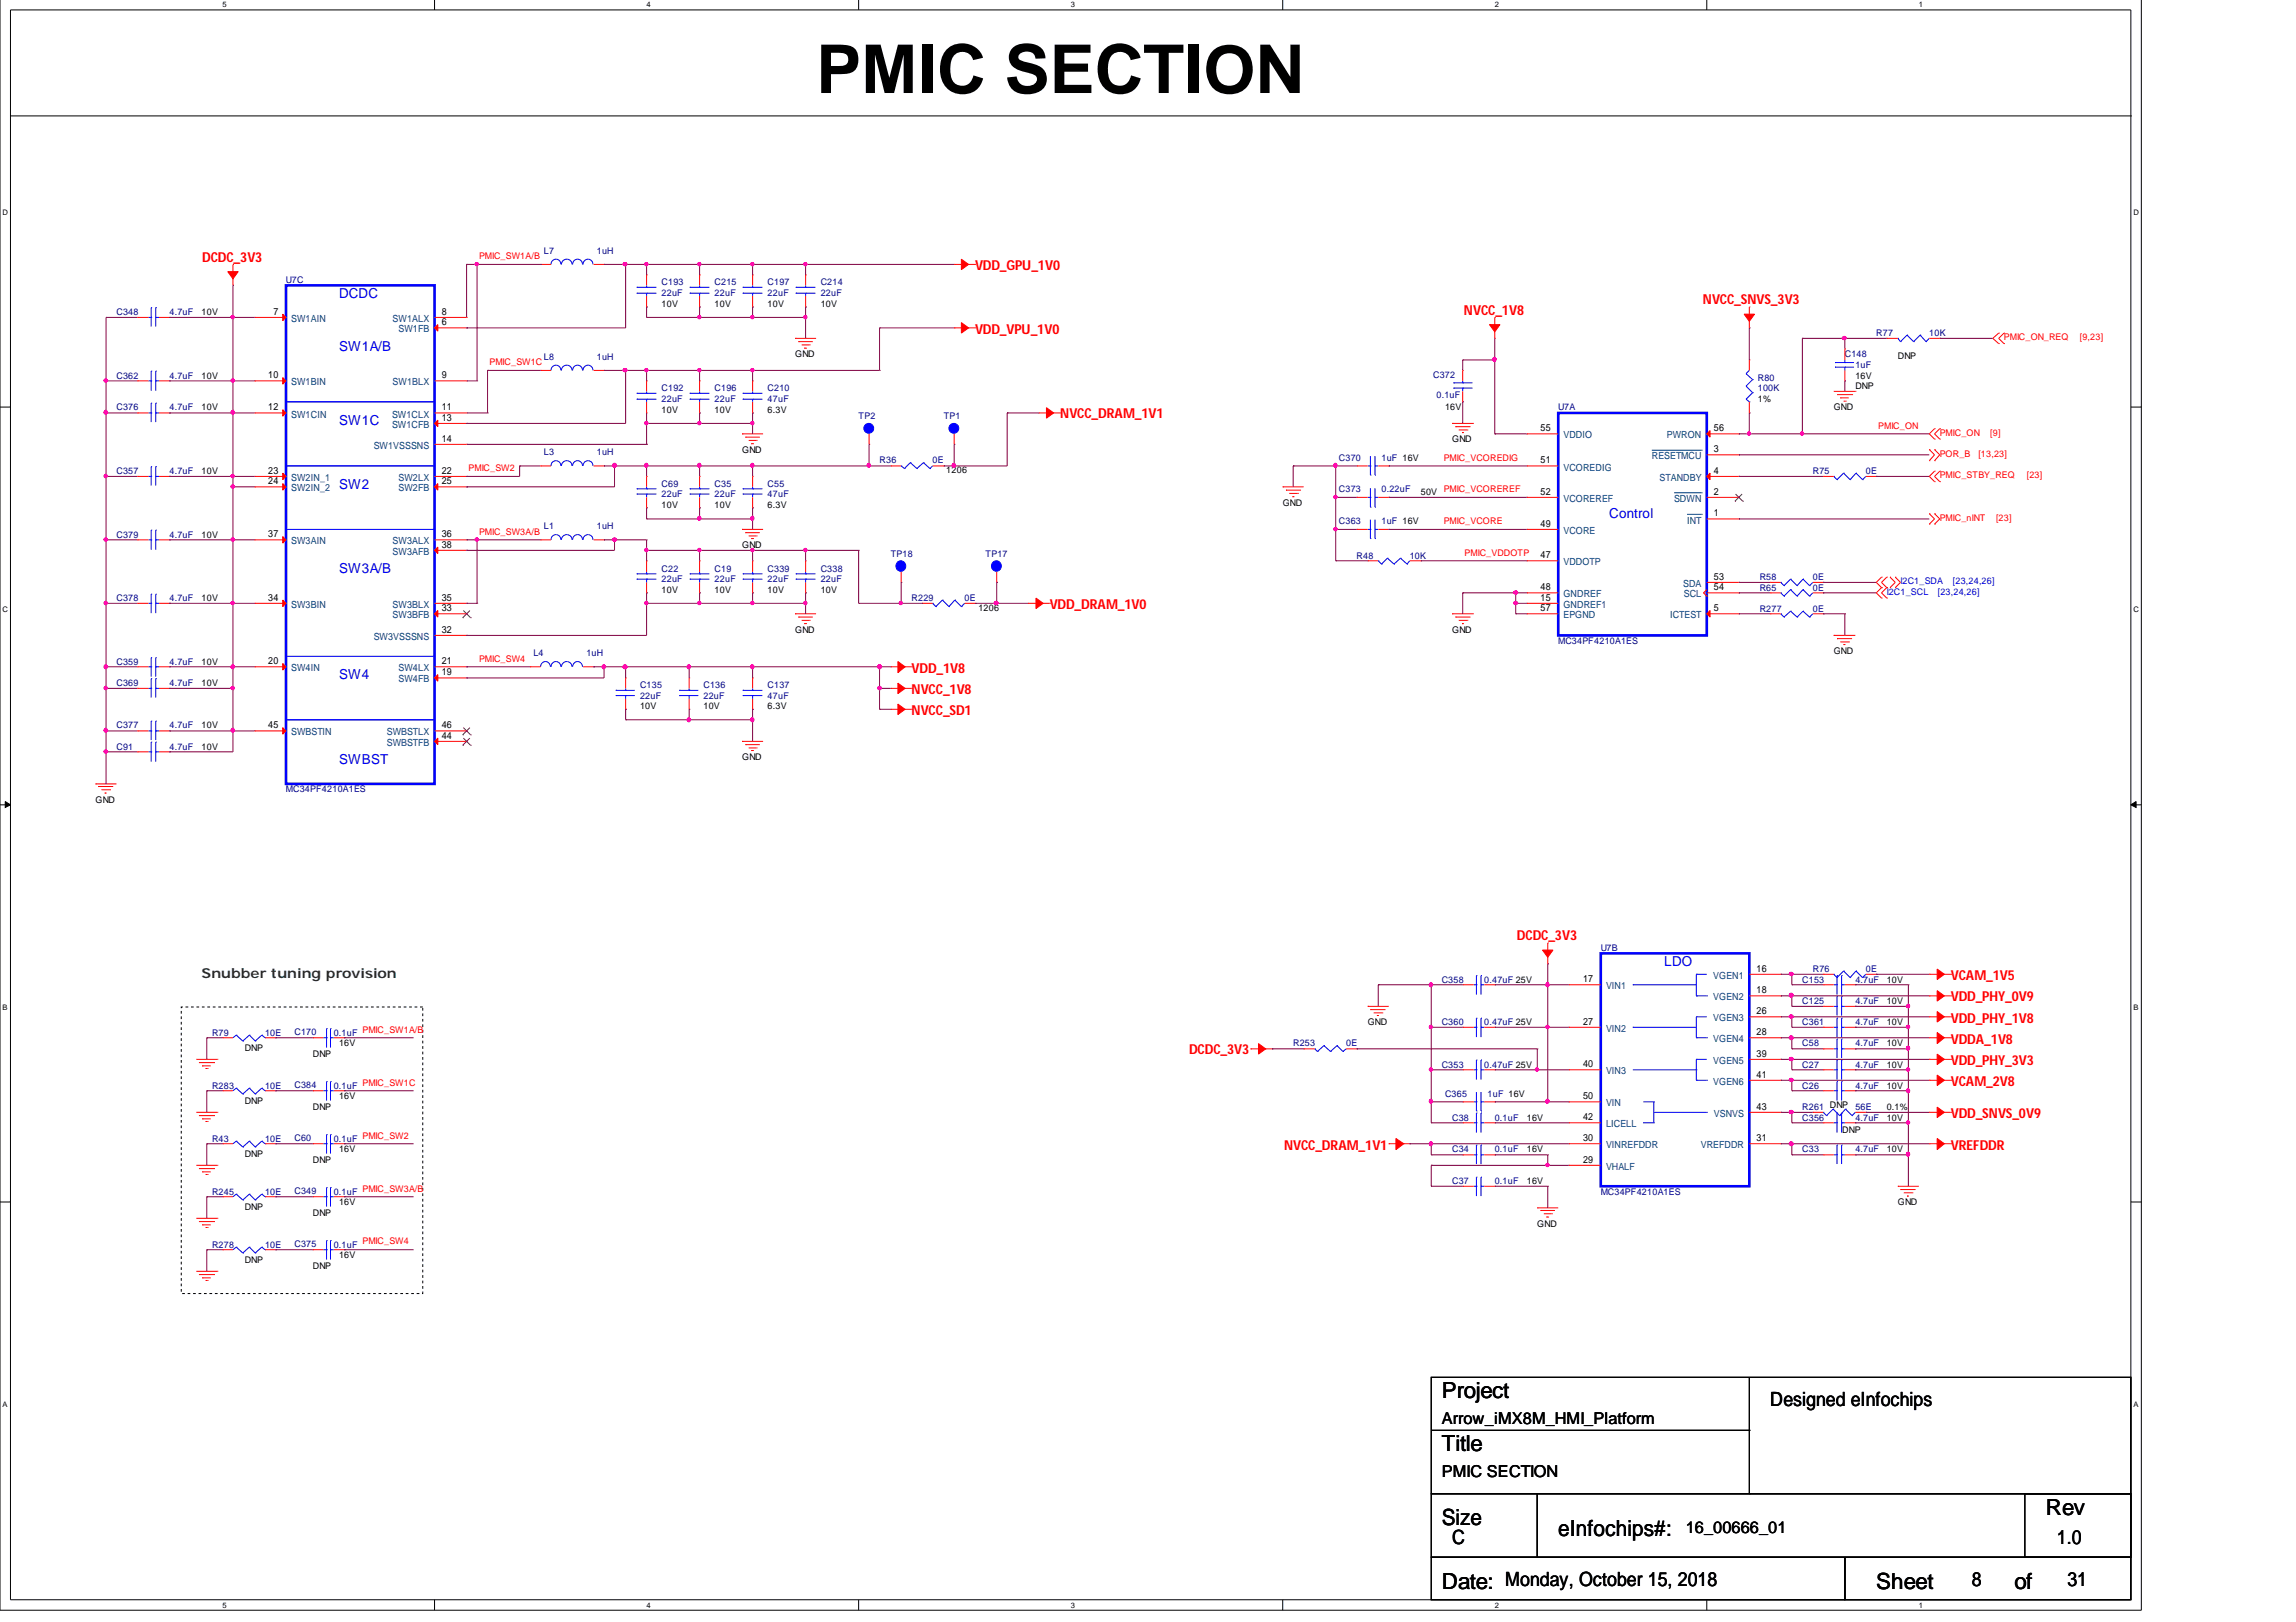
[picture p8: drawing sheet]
<svg xmlns="http://www.w3.org/2000/svg" width="297mm" height="210mm" viewBox="0 0 297 210" stroke-linecap="round" stroke-linejoin="round" font-family="sans-serif">
<defs><g id="words">
<text font-size="8.7" x="105.6" y="12">PMIC SECTION</text>
<g font-size="2.9">
<text x="186.5" y="180.9">Project</text>
<text x="186.5" y="187.8">Title</text>
<text x="186.5" y="197.4">Size</text>
<text x="264.7" y="196">Rev</text>
<text x="201.6" y="198.7">eInfochips#:</text>
<text x="186.5" y="205.6">Date:</text>
<text x="242.7" y="205.6">Sheet</text>
<text x="260.6" y="205.6">of</text>
</g>
<g font-size="2.5">
<text x="229" y="182">Designed eInfochips</text>
<text x="187.9" y="199.8">C</text>
<text x="266.1" y="199.8">1.0</text>
<text x="194.7" y="205.2">Monday, October 15, 2018</text>
<text x="255.1" y="205.2">8</text>
<text x="267.5" y="205.2">31</text>
</g>
<g font-size="2.1">
<text x="186.5" y="184.2">Arrow_iMX8M_HMI_Platform</text>
<text x="186.5" y="191.1">PMIC SECTION</text>
<text x="218.1" y="198.4">16_00666_01</text>
</g>
<g font-size="1.8" fill="#f00">
<text x="26.2" y="33.9">DCDC_3V3</text>
<text x="126.2" y="34.9">VDD_GPU_1V0</text>
<text x="189.4" y="40.7">NVCC_1V8</text>
<text x="220.3" y="39.3">NVCC_SNVS_3V3</text>
<text x="126.2" y="43.2">VDD_VPU_1V0</text>
<text x="137.2" y="54.1">NVCC_DRAM_1V1</text>
<text x="135.8" y="78.8">VDD_DRAM_1V0</text>
<text x="117.9" y="87.1">VDD_1V8</text>
<text x="117.9" y="89.8">NVCC_1V8</text>
<text x="117.9" y="92.6">NVCC_SD1</text>
<text x="196.3" y="121.6">DCDC_3V3</text>
<text x="252.4" y="126.8">VCAM_1V5</text>
<text x="252.4" y="129.6">VDD_PHY_0V9</text>
<text x="153.8" y="136.4">DCDC_3V3</text>
<text x="252.4" y="132.3">VDD_PHY_1V8</text>
<text x="252.4" y="135.1">VDDA_1V8</text>
<text x="252.4" y="137.8">VDD_PHY_3V3</text>
<text x="252.4" y="140.6">VCAM_2V8</text>
<text x="166.1" y="148.8">NVCC_DRAM_1V1</text>
<text x="252.4" y="144.6">VDD_SNVS_0V9</text>
<text x="252.4" y="148.8">VREFDDR</text>
</g>
<g font-size="1.8" fill="#00f">
<text x="43.9" y="38.5">DCDC</text>
<text x="43.9" y="45.4">SW1A/B</text>
<text x="43.9" y="55">SW1C</text>
<text x="43.9" y="63.3">SW2</text>
<text x="208.2" y="67.1">Control</text>
<text x="43.9" y="74.2">SW3A/B</text>
<text x="43.9" y="87.9">SW4</text>
<text x="43.9" y="98.9">SWBST</text>
<text x="215.3" y="125">LDO</text>
</g>
<text font-size="1.8" fill="#008000" x="26.1" y="126.5">Snubber tuning provision</text>
<g font-size="1.3">
<text x="35.4" y="40.7">7</text>
<text x="57.1" y="40.7">8</text>
<text x="57.1" y="42.1">6</text>
<text x="34.7" y="53.1">12</text>
<text x="34.7" y="49">10</text>
<text x="57.1" y="49">9</text>
<text x="57.1" y="53.1">11</text>
<text x="57.1" y="57.2">14</text>
<text x="57.1" y="54.5">13</text>
<text x="199.3" y="60">51</text>
<text x="199.3" y="55.8">55</text>
<text x="221.7" y="58.5">3</text>
<text x="221.7" y="55.8">56</text>
<text x="34.7" y="61.3">23</text>
<text x="34.7" y="62.7">24</text>
<text x="57.1" y="62.7">25</text>
<text x="57.1" y="61.3">22</text>
<text x="199.3" y="64">52</text>
<text x="221.7" y="64">2</text>
<text x="221.7" y="61.3">4</text>
<text x="34.7" y="69.5">37</text>
<text x="57.1" y="70.9">38</text>
<text x="57.1" y="69.5">36</text>
<text x="199.3" y="68.2">49</text>
<text x="221.7" y="66.8">1</text>
<text x="34.7" y="77.7">34</text>
<text x="57.1" y="77.7">35</text>
<text x="199.3" y="72.2">47</text>
<text x="199.3" y="76.4">48</text>
<text x="199.3" y="77.7">15</text>
<text x="221.7" y="76.4">54</text>
<text x="221.7" y="75">53</text>
<text x="57.1" y="79.1">33</text>
<text x="57.1" y="81.9">32</text>
<text x="199.3" y="79.1">57</text>
<text x="221.7" y="79.1">5</text>
<text x="34.7" y="86">20</text>
<text x="57.1" y="87.4">19</text>
<text x="57.1" y="86">21</text>
<text x="34.7" y="94.2">45</text>
<text x="57.1" y="95.6">44</text>
<text x="57.1" y="94.2">46</text>
<text x="227.2" y="125.7">16</text>
<text x="204.8" y="127.1">17</text>
<text x="227.2" y="128.5">18</text>
<text x="227.2" y="131.2">26</text>
<text x="204.8" y="132.6">27</text>
<text x="227.2" y="134">28</text>
<text x="227.2" y="136.8">39</text>
<text x="204.8" y="138.1">40</text>
<text x="204.8" y="142.3">50</text>
<text x="227.2" y="139.5">41</text>
<text x="227.2" y="143.6">43</text>
<text x="204.8" y="147.7">30</text>
<text x="204.8" y="145">42</text>
<text x="227.2" y="147.7">31</text>
<text x="204.8" y="150.5">29</text>
</g>
<g font-size="1.3" fill="#004080">
<text x="37.7" y="41.7">SW1AIN</text>
<text x="50.8" y="41.7">SW1ALX</text>
<text x="51.6" y="43">SW1FB</text>
<text x="37.7" y="49.9">SW1BIN</text>
<text x="50.8" y="49.9">SW1BLX</text>
<text x="37.7" y="54">SW1CIN</text>
<text x="48.3" y="58.1">SW1VSSSNS</text>
<text x="50.7" y="55.4">SW1CFB</text>
<text x="50.7" y="54">SW1CLX</text>
<text x="202.3" y="56.7">VDDIO</text>
<text x="213.7" y="59.5">RESETMCU</text>
<text x="215.6" y="56.7">PWRON</text>
<text x="37.7" y="62.2">SW2IN_1</text>
<text x="37.7" y="63.6">SW2IN_2</text>
<text x="51.6" y="63.6">SW2FB</text>
<text x="51.6" y="62.2">SW2LX</text>
<text x="202.3" y="60.9">VCOREDIG</text>
<text x="202.3" y="65">VCOREREF</text>
<text x="214.7" y="62.2">STANDBY</text>
<text x="216.6" y="65">SDWN</text>
<text x="37.7" y="70.5">SW3AIN</text>
<text x="50.8" y="71.8">SW3AFB</text>
<text x="50.8" y="70.5">SW3ALX</text>
<text x="202.3" y="69.1">VCORE</text>
<text x="218.3" y="67.7">INT</text>
<text x="202.3" y="73.2">VDDOTP</text>
<text x="202.3" y="77.3">GNDREF</text>
<text x="217.8" y="76">SDA</text>
<text x="217.8" y="77.3">SCL</text>
<text x="37.7" y="78.7">SW3BIN</text>
<text x="48.3" y="82.8">SW3VSSSNS</text>
<text x="50.8" y="80">SW3BFB</text>
<text x="50.8" y="78.7">SW3BLX</text>
<text x="202.3" y="80">EPGND</text>
<text x="202.3" y="78.7">GNDREF1</text>
<text x="216.1" y="80">ICTEST</text>
<text x="37.7" y="86.9">SW4IN</text>
<text x="51.6" y="88.3">SW4FB</text>
<text x="51.6" y="86.9">SW4LX</text>
<text x="37.7" y="95.2">SWBSTIN</text>
<text x="50" y="95.2">SWBSTLX</text>
<text x="50" y="96.5">SWBSTFB</text>
<text x="207.8" y="128">VIN1</text>
<text x="221.7" y="126.7">VGEN1</text>
<text x="221.7" y="129.5">VGEN2</text>
<text x="207.8" y="133.5">VIN2</text>
<text x="221.7" y="132.2">VGEN3</text>
<text x="221.7" y="134.9">VGEN4</text>
<text x="221.7" y="137.7">VGEN5</text>
<text x="207.8" y="139">VIN3</text>
<text x="207.8" y="143.2">VIN</text>
<text x="221.7" y="140.4">VGEN6</text>
<text x="207.8" y="148.6">VINREFDDR</text>
<text x="207.8" y="145.9">LICELL</text>
<text x="220" y="148.6">VREFDDR</text>
<text x="221.7" y="144.5">VSNVS</text>
<text x="207.8" y="151.4">VHALF</text>
</g>
<g font-size="1.2" fill="#f00">
<text x="62" y="33.5">PMIC_SW1A/B</text>
<text x="63.3" y="47.3">PMIC_SW1C</text>
<text x="259.2" y="44">PMIC_ON_REQ</text>
<text x="269.1" y="44">[9,23]</text>
<text x="186.8" y="59.6">PMIC_VCOREDIG</text>
<text x="243" y="55.5">PMIC_ON</text>
<text x="251" y="59.2">POR_B</text>
<text x="251" y="56.4">PMIC_ON</text>
<text x="255.9" y="59.2">[13,23]</text>
<text x="257.5" y="56.4">[9]</text>
<text x="60.6" y="61">PMIC_SW2</text>
<text x="186.8" y="63.7">PMIC_VCOREREF</text>
<text x="251" y="61.9">PMIC_STBY_REQ</text>
<text x="262.2" y="61.9">[23]</text>
<text x="62" y="69.2">PMIC_SW3A/B</text>
<text x="186.8" y="67.8">PMIC_VCORE</text>
<text x="189.5" y="71.9">PMIC_VDDOTP</text>
<text x="251" y="67.4">PMIC_nINT</text>
<text x="258.2" y="67.4">[23]</text>
<text x="62" y="85.6">PMIC_SW4</text>
<text x="46.9" y="133.6">PMIC_SW1A/B</text>
<text x="46.9" y="140.5">PMIC_SW1C</text>
<text x="46.9" y="147.3">PMIC_SW2</text>
<text x="46.9" y="154.2">PMIC_SW3A/B</text>
<text x="46.9" y="161.1">PMIC_SW4</text>
</g>
<g font-size="1.2" fill="#000080">
<text x="70.4" y="32.9">L7</text>
<text x="77.2" y="32.9">1uH</text>
<text x="15.1" y="40.8">C348</text>
<text x="21.9" y="40.8">4.7uF</text>
<text x="37" y="36.7">U7C</text>
<text x="85.6" y="36.9">C193</text>
<text x="85.6" y="38.3">22uF</text>
<text x="92.5" y="36.9">C215</text>
<text x="92.5" y="38.3">22uF</text>
<text x="99.3" y="36.9">C197</text>
<text x="99.3" y="38.3">22uF</text>
<text x="106.2" y="36.9">C214</text>
<text x="106.2" y="38.3">22uF</text>
<text x="70.4" y="46.6">L8</text>
<text x="77.2" y="46.6">1uH</text>
<text x="238.7" y="46.2">C148</text>
<text x="240" y="47.7">1uF</text>
<text x="242.7" y="43.5">R77</text>
<text x="249.6" y="43.5">10K</text>
<text x="15.1" y="53.1">C376</text>
<text x="15.1" y="49">C362</text>
<text x="21.9" y="53.1">4.7uF</text>
<text x="21.9" y="49">4.7uF</text>
<text x="85.6" y="50.6">C192</text>
<text x="85.6" y="52">22uF</text>
<text x="92.5" y="50.6">C196</text>
<text x="92.5" y="52">22uF</text>
<text x="99.3" y="50.6">C210</text>
<text x="99.3" y="52">47uF</text>
<text x="185.4" y="48.9">C372</text>
<text x="185.8" y="51.5">0.1uF</text>
<text x="201.6" y="53.1">U7A</text>
<text x="227.4" y="49.3">R80</text>
<text x="227.4" y="50.6">100K</text>
<text x="70.4" y="58.9">L3</text>
<text x="77.2" y="58.9">1uH</text>
<text x="111.1" y="54.2">TP2</text>
<text x="113.8" y="60">R36</text>
<text x="120.6" y="60">0E</text>
<text x="122.1" y="54.2">TP1</text>
<text x="173.2" y="59.6">C370</text>
<text x="178.7" y="59.6">1uF 16V</text>
<text x="15.1" y="61.4">C357</text>
<text x="21.9" y="61.4">4.7uF</text>
<text x="85.6" y="63">C69</text>
<text x="85.6" y="64.4">22uF</text>
<text x="92.5" y="63">C35</text>
<text x="92.5" y="64.4">22uF</text>
<text x="99.3" y="63">C55</text>
<text x="99.3" y="64.4">47uF</text>
<text x="173.2" y="63.7">C373</text>
<text x="178.7" y="63.7">0.22uF</text>
<text x="234.5" y="61.4">R75</text>
<text x="241.4" y="61.4">0E</text>
<text x="15.1" y="69.6">C379</text>
<text x="21.9" y="69.6">4.7uF</text>
<text x="70.4" y="68.5">L1</text>
<text x="77.2" y="68.5">1uH</text>
<text x="173.2" y="67.8">C363</text>
<text x="178.7" y="67.8">1uF 16V</text>
<text x="15.1" y="77.8">C378</text>
<text x="21.9" y="77.8">4.7uF</text>
<text x="85.6" y="74">C22</text>
<text x="85.6" y="75.4">22uF</text>
<text x="92.5" y="74">C19</text>
<text x="92.5" y="75.4">22uF</text>
<text x="99.3" y="74">C339</text>
<text x="99.3" y="75.4">22uF</text>
<text x="106.2" y="74">C338</text>
<text x="106.2" y="75.4">22uF</text>
<text x="115.2" y="72.1">TP18</text>
<text x="117.9" y="77.8">R229</text>
<text x="124.8" y="77.8">0E</text>
<text x="127.5" y="72.1">TP17</text>
<text x="175.5" y="72.3">R48</text>
<text x="182.4" y="72.3">10K</text>
<text x="227.7" y="75.1">R58</text>
<text x="227.7" y="76.5">R65</text>
<text x="234.5" y="75.1">0E</text>
<text x="234.5" y="76.5">0E</text>
<text x="201.6" y="83.3">MC34PF4210A1ES</text>
<text x="227.7" y="79.2">R277</text>
<text x="234.5" y="79.2">0E</text>
<text x="15.1" y="88.8">C369</text>
<text x="15.1" y="86">C359</text>
<text x="21.9" y="88.8">4.7uF</text>
<text x="21.9" y="86">4.7uF</text>
<text x="69" y="84.9">L4</text>
<text x="75.9" y="84.9">1uH</text>
<text x="82.8" y="89.1">C135</text>
<text x="91" y="89.1">C136</text>
<text x="99.3" y="89.1">C137</text>
<text x="15.1" y="94.2">C377</text>
<text x="21.9" y="94.2">4.7uF</text>
<text x="82.8" y="90.4">22uF</text>
<text x="91" y="90.4">22uF</text>
<text x="99.3" y="90.4">47uF</text>
<text x="15.1" y="97">C91</text>
<text x="21.9" y="97">4.7uF</text>
<text x="37" y="102.5">MC34PF4210A1ES</text>
<text x="207.1" y="123.1">U7B</text>
<text x="234.5" y="125.8">R76</text>
<text x="241.4" y="125.8">0E</text>
<text x="186.5" y="127.2">C358</text>
<text x="192" y="127.2">0.47uF 25V</text>
<text x="233.2" y="130">C125</text>
<text x="233.2" y="127.2">C153</text>
<text x="240" y="130">4.7uF</text>
<text x="240" y="127.2">4.7uF</text>
<text x="27.4" y="134">R79</text>
<text x="34.3" y="134">10E</text>
<text x="38.1" y="134">C170</text>
<text x="43.2" y="134">0.1uF</text>
<text x="167.3" y="135.4">R253</text>
<text x="174.2" y="135.4">0E</text>
<text x="186.5" y="132.7">C360</text>
<text x="192" y="132.7">0.47uF 25V</text>
<text x="233.2" y="135.4">C58</text>
<text x="233.2" y="132.7">C361</text>
<text x="240" y="135.4">4.7uF</text>
<text x="240" y="132.7">4.7uF</text>
<text x="27.4" y="140.9">R283</text>
<text x="34.3" y="140.9">10E</text>
<text x="38.1" y="140.8">C384</text>
<text x="43.2" y="140.9">0.1uF</text>
<text x="186.5" y="138.2">C353</text>
<text x="186.9" y="141.9">C365</text>
<text x="192" y="138.2">0.47uF 25V</text>
<text x="192.4" y="141.9">1uF 16V</text>
<text x="233.2" y="140.9">C26</text>
<text x="233.2" y="143.7">R261</text>
<text x="233.2" y="138.2">C27</text>
<text x="240" y="140.9">4.7uF</text>
<text x="240" y="143.7">56E</text>
<text x="240" y="138.2">4.7uF</text>
<text x="27.4" y="147.8">R43</text>
<text x="34.3" y="147.8">10E</text>
<text x="38.1" y="147.7">C60</text>
<text x="43.2" y="147.8">0.1uF</text>
<text x="187.9" y="145">C38</text>
<text x="187.9" y="149.1">C34</text>
<text x="193.4" y="145">0.1uF</text>
<text x="193.4" y="149.1">0.1uF</text>
<text x="233.2" y="145">C356</text>
<text x="233.2" y="149.1">C33</text>
<text x="240" y="145">4.7uF</text>
<text x="240" y="149.1">4.7uF</text>
<text x="27.4" y="154.6">R245</text>
<text x="34.3" y="154.6">10E</text>
<text x="38.1" y="154.5">C349</text>
<text x="43.2" y="154.6">0.1uF</text>
<text x="187.9" y="153.3">C37</text>
<text x="193.4" y="153.3">0.1uF</text>
<text x="207.1" y="154.6">MC34PF4210A1ES</text>
<text x="27.4" y="161.5">R278</text>
<text x="34.3" y="161.5">10E</text>
<text x="38.1" y="161.4">C375</text>
<text x="43.2" y="161.5">0.1uF</text>
</g>
<g font-size="1.2">
<text x="26.1" y="40.8">10V</text>
<text x="85.6" y="39.7">10V</text>
<text x="92.5" y="39.7">10V</text>
<text x="99.3" y="39.7">10V</text>
<text x="106.2" y="39.7">10V</text>
<text x="102.9" y="46.2">GND</text>
<text x="245.5" y="46.4">DNP</text>
<text x="26.1" y="53.1">10V</text>
<text x="26.1" y="49">10V</text>
<text x="85.6" y="53.4">10V</text>
<text x="92.5" y="53.4">10V</text>
<text x="99.3" y="53.4">6.3V</text>
<text x="186.9" y="53">16V</text>
<text x="227.4" y="52">1%</text>
<text x="237.2" y="53.1">GND</text>
<text x="240" y="49">16V</text>
<text x="240" y="50.4">DNP</text>
<text x="96" y="58.6">GND</text>
<text x="187.9" y="57.2">GND</text>
<text x="26.1" y="61.4">10V</text>
<text x="85.6" y="65.7">10V</text>
<text x="92.5" y="65.7">10V</text>
<text x="99.3" y="65.7">6.3V</text>
<text x="122.4" y="61.2">1206</text>
<text x="165.9" y="65.5">GND</text>
<text x="183.8" y="64.1">50V</text>
<text x="26.1" y="69.6">10V</text>
<text x="96" y="71">GND</text>
<text x="26.1" y="77.8">10V</text>
<text x="85.6" y="76.7">10V</text>
<text x="92.5" y="76.7">10V</text>
<text x="99.3" y="76.7">10V</text>
<text x="106.2" y="76.7">10V</text>
<text x="102.9" y="82">GND</text>
<text x="126.6" y="79.1">1206</text>
<text x="187.9" y="82">GND</text>
<text x="26.1" y="88.8">10V</text>
<text x="26.1" y="86">10V</text>
<text x="237.2" y="84.7">GND</text>
<text x="26.1" y="94.2">10V</text>
<text x="82.8" y="91.8">10V</text>
<text x="91" y="91.8">10V</text>
<text x="99.3" y="91.8">6.3V</text>
<text x="26.1" y="97">10V</text>
<text x="96" y="98.4">GND</text>
<text x="12.4" y="103.9">GND</text>
<text x="244.1" y="130">10V</text>
<text x="244.1" y="127.2">10V</text>
<text x="31.7" y="136">DNP</text>
<text x="40.5" y="136.8">DNP</text>
<text x="43.9" y="135.4">16V</text>
<text x="177" y="132.7">GND</text>
<text x="244.1" y="135.4">10V</text>
<text x="244.1" y="132.7">10V</text>
<text x="31.7" y="142.8">DNP</text>
<text x="40.5" y="143.7">DNP</text>
<text x="43.9" y="142.3">16V</text>
<text x="236.7" y="143.4">DNP</text>
<text x="244.1" y="140.9">10V</text>
<text x="244.1" y="143.7">0.1%</text>
<text x="244.1" y="138.2">10V</text>
<text x="31.7" y="149.7">DNP</text>
<text x="43.9" y="149.1">16V</text>
<text x="197.5" y="145">16V</text>
<text x="197.5" y="149.1">16V</text>
<text x="238.3" y="146.6">DNP</text>
<text x="244.1" y="145">10V</text>
<text x="244.1" y="149.1">10V</text>
<text x="40.5" y="150.6">DNP</text>
<text x="43.9" y="156">16V</text>
<text x="197.5" y="153.3">16V</text>
<text x="245.5" y="156">GND</text>
<text x="31.7" y="156.6">DNP</text>
<text x="40.5" y="157.4">DNP</text>
<text x="198.9" y="158.8">GND</text>
<text x="31.7" y="163.4">DNP</text>
<text x="40.5" y="164.3">DNP</text>
<text x="43.9" y="162.8">16V</text>
</g>
<g font-size="1.2" fill="#00f">
<text x="244.1" y="77">I2C1_SCL</text>
<text x="245.9" y="75.6">I2C1_SDA</text>
<text x="250.7" y="77">[23,24,26]</text>
<text x="252.6" y="75.6">[23,24,26]</text>
</g>
<g font-size="1">
<text x="28.8" y=".9">5</text>
<text x="83.7" y=".9">4</text>
<text x="138.5" y=".9">3</text>
<text x="193.4" y=".9">2</text>
<text x="248.2" y=".9">1</text>
<text x=".3" y="27.8">D</text>
<text x="276" y="27.8">D</text>
<text x=".3" y="79.2">C</text>
<text x="276" y="79.2">C</text>
<text x=".3" y="130.7">B</text>
<text x="276" y="130.7">B</text>
<text x=".3" y="182">A</text>
<text x="276" y="182">A</text>
<text x="28.8" y="208">5</text>
<text x="83.7" y="208">4</text>
<text x="138.5" y="208">3</text>
<text x="193.4" y="208">2</text>
<text x="248.2" y="208">1</text>
</g>
</g></defs>
<path d="M0 -.1v208.5h277v-208.5M1.4 1.3h274.3v205.7h-274.3z" fill="none" stroke="#000" stroke-width=".13"/>
<g fill="#fff">
<path d="M28.8 .1h.4v1h-.4z"/>
<path d="M28.8 207.2h.4v1h-.4z"/>
</g>
<path d="M56.2 -.1v1.4M56.2 207v1.4" fill="none" stroke="#000" stroke-width=".13"/>
<g fill="#fff">
<path d="M83.7 .1h.4v1h-.4z"/>
<path d="M83.7 207.2h.4v1h-.4z"/>
</g>
<path d="M111.1 -.1v1.4M111.1 207v1.4" fill="none" stroke="#000" stroke-width=".13"/>
<g fill="#fff">
<path d="M138.5 .1h.4v1h-.4z"/>
<path d="M138.5 207.2h.4v1h-.4z"/>
</g>
<path d="M165.9 -.1v1.4M165.9 207v1.4" fill="none" stroke="#000" stroke-width=".13"/>
<g fill="#fff">
<path d="M193.4 .1h.4v1h-.4z"/>
<path d="M193.4 207.2h.4v1h-.4z"/>
</g>
<path d="M220.8 -.1v1.4M220.8 207v1.4" fill="none" stroke="#000" stroke-width=".13"/>
<g fill="#fff">
<path d="M248.2 .1h.5v1h-.5z"/>
<path d="M248.2 207.2h.5v1h-.5z"/>
<path d="M.3 26.9h.5v1.1h-.5z"/>
<path d="M276 26.9h.5v1.1h-.5z"/>
<path d="M.3 78.3h.5v1h-.5z"/>
<path d="M276 78.3h.5v1h-.5z"/>
</g>
<path d="M0 52.7h1.4M275.7 52.7h1.3" fill="none" stroke="#000" stroke-width=".13"/>
<g fill="#fff">
<path d="M.3 129.8h.5v1h-.5z"/>
<path d="M276 129.8h.5v1h-.5z"/>
</g>
<path d="M0 104.2h1.4M275.7 104.2h1.3" fill="none" stroke="#000" stroke-width=".13"/>
<path d="M.7 103.7l.7 .5-.7 .3zM275.7 104.2l.7-.5v.8z" fill="#000" stroke="#000" stroke-width=".13"/>
<g fill="#fff">
<path d="M.3 181.2h.5v1h-.5z"/>
<path d="M276 181.2h.5v1h-.5z"/>
</g>
<g fill="none" stroke="#000" stroke-width=".13">
<path d="M1.4 15h274.3M275.7 15h.1M0 155.5h1.4M275.7 155.5h1.3M185.2 178.2h90.5v15.1h-90.5zM226.3 178.2v15.1M185.2 193.3h13.7v8.2h-13.7zM185.2 185.1h41.1M198.9 193.3h76.8v8.2h-76.8zM226.3 193.3h.1M226.3 185.1h.1M262 193.3h13.7v8.2h-13.7z"/>
<path d="M185.2 201.5h53.5v5.5h-53.5zM238.7 201.5h37v5.5h-37z"/>
</g>
<path d="M23.5 130.3h31.2v37.1h-31.2z" fill="none" stroke="#000" stroke-width=".13" stroke-dasharray=".4 .4 .4 .4 .4 .4 .4 .4" stroke-linecap="butt"/>
<g fill="none" stroke="#f00" stroke-width=".13">
<path d="M30.1 36.9h.1M30.1 34.2h.1M30.1 34.2v1.5M30.1 36v.9M69.9 34.2h.1M69.9 34.2h1.4M76.8 34.2h1.3M78.1 34.2h.1M83.7 35.6h.1M83.7 39.7h.1M83.7 35.6v1.3M83.7 38.3v1.4"/>
<path d="M90.5 35.6h.1M90.5 39.7h.1M90.5 35.6v1.3M90.5 38.3v1.4M97.4 35.6h.1M97.4 39.7h.1M97.4 35.6v1.3M97.4 38.3v1.4M104.2 35.6h.1M104.2 39.7h.1M104.2 35.6v1.3M104.2 38.3v1.4"/>
<path d="M123.4 34.2h.1M123.4 34.2h1M124.6 34.2h1.6M126.2 34.2h.1M226.3 39.7h.1M226.3 39.7v1.5M17.8 41.1h.1M17.8 53.4h.1M17.8 49.3h.1M17.8 53.4h1.4M17.8 41.1h1.4M17.8 49.3h1.4"/>
<path d="M20.6 53.4h1.3M20.6 41.1h1.3M20.6 49.3h1.3M21.9 41.1h.1M21.9 53.4h.1M21.9 49.3h.1M32.9 53.4h.1M32.9 41.1h.1M32.9 49.3h.1M32.9 53.4h4.1M32.9 41.1h4.1M32.9 49.3h4.1"/>
<path d="M56.2 42.4h4.2M56.2 53.4h4.2M56.2 54.8h4.2M56.2 41.1h4.2M56.2 57.5h4.2M56.2 49.3h4.2M60.4 57.5h.1M60.4 41.1h.1M60.4 49.3h.1M60.4 54.8h.1M60.4 53.4h.1M60.4 42.4h.1"/>
<path d="M69.9 47.9h.1M69.9 47.9h1.4M76.8 47.9h1.3M78.1 47.9h.1M83.7 49.3h.1M83.7 53.4h.1M83.7 49.3v1.3M83.7 52v1.4M90.5 49.3h.1M90.5 53.4h.1M90.5 49.3v1.3M90.5 52v1.4"/>
<path d="M96 56.1h.1M96 56.1h2.7M96.4 56.6h.1M96.4 56.6h1.9M96.9 57h1M97.2 57.4h.1M97.2 57.4h.3M97.4 49.3h.1M97.4 53.4h.1M97.4 49.3v1.3M97.4 52v1.4M97.9 57h.1"/>
<path d="M102.9 43.8h.1M102.9 43.8h2.7M103.3 44.2h.1M103.3 44.2h1.9M103.7 44.6h1M104.1 45.1h.1M104.1 45.1h.3M104.7 44.6h.1M112.4 57.5h.1M112.4 56.1v1.4M123.4 42.4h.1M123.4 57.5h.1"/>
<path d="M123.4 42.4h1M123.4 56.1v1.4M124.6 42.4h1.6M126.2 42.4h.1M134.4 53.4h.1M134.4 53.4h1M135.6 53.4h1.6M137.2 53.4h.1M187.9 54.8h.1M187.9 54.8h2.8M188.3 55.2h.1M188.3 55.2h1.9"/>
<path d="M188.7 55.6h1.1M189.1 56h.1M189.1 56h.3M189.2 47.9h.1M189.2 52h.1M189.2 47.9v1.4M189.2 50.6v1.4M189.8 55.6h.1M193.4 43.8h.1M193.4 41.1h.1M193.4 41.1v1.5M193.4 42.9v.9"/>
<path d="M197.5 56.1h.1M197.5 56.1h4.1M220.8 56.1h4.2M220.8 58.9h4.2M225 58.9h.1M225 56.1h.1M226.3 42.4h.1M226.3 46.6h.1M226.3 53.4h.1M226.3 41.5v.9M226.3 46.6v1.3M226.3 52v1.4"/>
<path d="M237.2 50.6h2.8M237.7 51.1h1.9M238.1 51.5h.1M238.1 51.5h1.1M238.5 51.9h.3M238.7 45.1h.1M238.7 49.3h.1M238.7 45.1v1.5M238.7 47.9v1.4M238.8 51.9h.1M239.6 51.1h.1M240 50.6h.1"/>
<path d="M244.1 43.8h.1M244.1 43.8h1.4M249.6 59.6h.1M249.6 58.2h.1M249.6 43.8h1.4M249.6 58.2l.7 .7-.7 .7M250.3 58.2h.1M250.3 59.6h.1M250.3 56.8h.1M250.3 55.5h.1M250.3 58.2l.7 .7-.7 .7M250.3 55.5l-.7 .6 .7 .7"/>
<path d="M251 55.5h.1M251 56.8h.1M251 43.8h.1M251 55.5l-.7 .6 .7 .7M258.6 44.5h.1M258.6 43.1h.1M258.6 43.1l-.8 .7 .8 .7M259.2 43.1h.1M259.2 44.5h.1M259.2 43.1l-.6 .7 .6 .7M17.8 78.1h.1M17.8 69.9h.1"/>
<path d="M17.8 61.7h.1M17.8 78.1h1.4M17.8 61.7h1.4M17.8 69.9h1.4M20.6 78.1h1.3M20.6 61.7h1.3M20.6 69.9h1.3M21.9 78.1h.1M21.9 69.9h.1M21.9 61.7h.1M32.9 61.7h.1M32.9 69.9h.1"/>
<path d="M32.9 78.1h.1M32.9 63h.1M32.9 63h4.1M32.9 78.1h4.1M32.9 61.7h4.1M32.9 69.9h4.1M56.2 63h4.2M56.2 79.4h4.2M56.2 78.1h4.2M56.2 61.7h4.2M56.2 69.9h4.2M56.2 71.2h4.2"/>
<path d="M60.4 71.2h.1M60.4 69.9h.1M60.4 79.4h.1M60.4 78.1h.1M60.4 63h.1M60.4 61.7h.1M69.9 60.3h.1M69.9 69.9h.1M69.9 60.3h1.4M69.9 69.9h1.4M76.8 60.3h1.3M76.8 69.9h1.3"/>
<path d="M78.1 60.3h.1M78.1 69.9h.1M83.7 72.6h.1M83.7 76.7h.1M83.7 61.7h.1M83.7 65.7h.1M83.7 61.7v1.3M83.7 64.4v1.3M83.7 72.6v1.4M83.7 75.4v1.3M90.5 72.6h.1M90.5 76.7h.1"/>
<path d="M90.5 61.7h.1M90.5 65.7h.1M90.5 61.7v1.3M90.5 64.4v1.3M90.5 72.6v1.4M90.5 75.4v1.3M96 68.5h.1M96 68.5h2.7M96.4 68.9h.1M96.4 68.9h1.9M96.9 69.4h1M97.2 69.7h.1"/>
<path d="M97.2 69.7h.3M97.4 61.7h.1M97.4 65.7h.1M97.4 72.6h.1M97.4 76.7h.1M97.4 61.7v1.3M97.4 64.4v1.3M97.4 72.6v1.4M97.4 75.4v1.3M97.9 69.4h.1M102.9 79.4h.1M102.9 79.4h2.7"/>
<path d="M103.3 79.9h.1M103.3 79.9h1.9M104.2 72.6h.1M104.2 76.7h.1M104.2 72.6v1.4M104.2 75.4v1.3M115.2 60.3h.1M115.2 60.3h1.4M116.6 75.4h.1M116.6 74v1.4M119.3 78.1h.1M119.3 78.1h1.3"/>
<path d="M120.6 60.3h1.5M122.1 60.3h.1M124.8 78.1h1.4M126.2 78.1h.1M128.9 75.4h.1M128.9 74v1.4M133 78.1h.1M133 78.1h1M134.3 78.1h1.5M135.8 78.1h.1M165.9 63h.1M165.9 63h2.8"/>
<path d="M166.4 63.4h.1M166.4 63.4h1.9M166.8 63.9h1.1M167.2 64.3h.1M167.2 64.3h.3M167.9 63.9h.1M175.5 60.3h.1M175.5 64.4h.1M175.5 68.5h.1M175.5 68.5h1.5M175.5 60.3h1.5M175.5 64.4h1.5"/>
<path d="M177 72.6h.1M177 72.6h1.3M178.3 68.5h1.4M178.3 60.3h1.4M178.3 64.4h1.4M179.7 60.3h.1M179.7 64.4h.1M179.7 68.5h.1M182.4 72.6h1.4M183.8 72.6h.1M187.9 79.4h.1M187.9 79.4h2.8"/>
<path d="M188.3 79.9h.1M188.3 79.9h1.9M197.5 60.3h.1M197.5 64.4h.1M197.5 72.6h.1M197.5 68.5h.1M197.5 76.7h.1M197.5 79.4h.1M197.5 78.1h.1M197.5 79.4h4.1M197.5 68.5h4.1M197.5 78.1h4.1"/>
<path d="M197.5 60.3h4.1M197.5 72.6h4.1M197.5 76.7h4.1M197.5 64.4h4.1M220.4 76.7h.1M220.4 76.7l.4 .4M220.8 77.1h.1M220.8 79.4h4.2M220.8 75.4h4.2M220.8 67.2h4.2M220.8 76.3l-.4 .4M220.8 76.7h4.2"/>
<path d="M220.8 64.4h4.2M220.8 61.7h4.2M225 79.4h.1M225 67.2h.1M225 76.7h.1M225 75.4h.1M225 64.4h.1M225 61.7h.1M229 79.4h.1M229 75.4h.1M229 76.7h.1M229 79.4h1.4"/>
<path d="M229 75.4h1.4M229 76.7h1.4M234.5 79.4h1.4M234.5 75.4h1.4M234.5 76.7h1.4M235.9 79.4h.1M235.9 75.4h.1M235.9 61.7h.1M235.9 76.7h.1M235.9 61.7h1.3M241.4 61.7h1.3M242.7 61.7h.1"/>
<path d="M243.4 76h.1M243.4 74.7h.1M243.4 77.4h.1M243.4 74.7l-.7 .7 .7 .6M243.4 76l-.7 .7 .7 .7M244.1 74.7h.1M244.1 76h.1M244.1 77.4h.1M244.1 74.7l-.7 .7 .7 .6M244.1 76l-.7 .7 .7 .7M244.5 74.7h.1M244.5 76h.1"/>
<path d="M244.5 74.7l.7 .7-.7 .6M245.2 76h.1M245.2 74.7h.1M245.2 74.7l.7 .7-.7 .6M249.6 67.8h.1M249.6 66.5h.1M249.6 66.5l.7 .7-.7 .6M250.3 62.3h.1M250.3 61h.1M250.3 66.5h.1M250.3 67.8h.1M250.3 61l-.7 .7 .7 .6"/>
<path d="M250.3 66.5l.7 .7-.7 .6M251 61h.1M251 62.3h.1M251 61l-.7 .7 .7 .6M17.8 89.1h.1M17.8 86.3h.1M17.8 97.3h.1M17.8 94.6h.1M17.8 86.3h1.4M17.8 89.1h1.4M17.8 97.3h1.4M17.8 94.6h1.4"/>
<path d="M20.6 86.3h1.3M20.6 89.1h1.3M20.6 97.3h1.3M20.6 94.6h1.3M21.9 89.1h.1M21.9 86.3h.1M21.9 97.3h.1M21.9 94.6h.1M32.9 86.3h.1M32.9 94.6h.1M32.9 86.3h4.1M32.9 94.6h4.1"/>
<path d="M56.2 82.2h4.2M56.2 86.3h4.2M56.2 95.9h4.2M56.2 94.6h4.2M56.2 87.7h4.2M60.4 82.2h.1M60.4 87.7h.1M60.4 95.9h.1M60.4 94.6h.1M60.4 86.3h.1M68.6 86.3h.1M68.6 86.3h1.3"/>
<path d="M75.4 86.3h1.4M76.8 86.3h.1M80.9 87.7h.1M80.9 91.8h.1M80.9 87.7v1.4M80.9 90.4v1.4M89.2 87.7h.1M89.2 91.8h.1M89.2 87.7v1.4M89.2 90.4v1.4M96 95.9h.1M96 95.9h2.7"/>
<path d="M96.4 96.4h.1M96.4 96.4h1.9M96.9 96.8h1M97.2 97.1h.1M97.2 97.1h.3M97.4 87.7h.1M97.4 91.8h.1M97.4 87.7v1.4M97.4 90.4v1.4M97.9 96.8h.1M103.7 80.3h1M104.1 80.7h.1"/>
<path d="M104.1 80.7h.3M104.7 80.3h.1M115.2 86.3h.1M115.2 89.1h.1M115.2 91.8h.1M115.2 86.3h1M115.2 89.1h1M115.2 91.8h1M116.4 86.3h1.5M116.4 89.1h1.5M116.4 91.8h1.5M117.9 86.3h.1"/>
<path d="M117.9 89.1h.1M117.9 91.8h.1M188.7 80.3h1.1M189.1 80.7h.1M189.1 80.7h.3M189.8 80.3h.1M237.2 82.2h.1M237.2 82.2h2.8M237.7 82.6h.1M237.7 82.6h1.9M238.1 83.1h1.1M238.5 83.4h.1"/>
<path d="M238.5 83.4h.3M239.2 83.1h.1M12.4 101.4h.1M12.4 101.4h2.7M12.7 101.8h.1M12.7 101.8h1.9M13.1 102.2h1.1M13.5 102.6h.1M13.5 102.6h.3M14.2 102.2h.1M25.4 137.1h2.7M25.7 137.5h2"/>
<path d="M26.2 137.9h.1M26.2 137.9h1.1M26.6 138.3h.2M26.8 138.3h.1M27.7 137.5h.1M28.1 137.1h.1M28.8 134.3h.1M28.8 134.3h1.3M34.3 134.3h1.3M35.6 134.3h.1M40.5 134.3h.1M40.5 134.3h1.3"/>
<path d="M43.2 134.3h1.3M44.5 134.3h.1M161.8 135.7h.1M161.8 135.7h1.5M163.6 135.7h1M164.6 135.7h.1M168.7 135.7h.1M168.7 135.7h1.4M174.2 135.7h1.3M175.5 135.7h.1M177 130.2h.1M177 130.2h2.7"/>
<path d="M177.3 130.7h.1M177.3 130.7h1.9M177.7 131.1h1.1M178.1 131.4h.1M178.1 131.4h.3M178.8 131.1h.1M189.2 132.9h.1M189.2 138.4h.1M189.2 127.4h.1M189.2 132.9h1.5M189.2 138.4h1.5M189.2 127.4h1.5"/>
<path d="M192 132.9h1.4M192 138.4h1.4M192 127.4h1.4M193.4 132.9h.1M193.4 138.4h.1M193.4 127.4h.1M200.2 124.7h.1M200.2 122h.1M200.2 122v1.5M200.2 123.8v.9M202.9 138.4h.1M202.9 127.4h.1"/>
<path d="M202.9 132.9h.1M202.9 132.9h4.2M202.9 138.4h4.2M202.9 127.4h4.2M226.3 126.1h4.1M226.3 128.9h4.1M226.3 131.6h4.1M226.3 134.3h4.1M226.3 137.1h4.1M226.3 139.8h4.1M230.4 126.1h.1M230.4 128.9h.1"/>
<path d="M230.4 139.8h.1M230.4 131.6h.1M230.4 134.3h.1M230.4 137.1h.1M235.9 135.7h.1M235.9 130.2h.1M235.9 138.4h.1M235.9 132.9h.1M235.9 127.4h.1M235.9 126.1h.1M235.9 126.1h1.3M235.9 130.2h1.3"/>
<path d="M235.9 135.7h1.3M235.9 132.9h1.3M235.9 138.4h1.3M235.9 127.4h1.3M238.7 130.2h1.3M238.7 135.7h1.3M238.7 132.9h1.3M238.7 138.4h1.3M238.7 127.4h1.3M240 135.7h.1M240 130.2h.1M240 138.4h.1"/>
<path d="M240 132.9h.1M240 127.4h.1M241.4 126.1h1.3M242.7 126.1h.1M249.6 126.1h.1M249.6 128.9h.1M249.6 131.6h.1M249.6 134.3h.1M249.6 137.1h.1M249.6 139.8h.1M249.6 126.1h1M249.6 128.9h1"/>
<path d="M249.6 131.6h1M249.6 134.3h1M249.6 137.1h1M249.6 139.8h1M250.9 126.1h1.5M250.9 128.9h1.5M250.9 131.6h1.5M250.9 134.3h1.5M250.9 137.1h1.5M250.9 139.8h1.5M252.4 126.1h.1M252.4 128.9h.1"/>
<path d="M252.4 131.6h.1M252.4 134.3h.1M252.4 137.1h.1M252.4 139.8h.1M25.4 143.9h2.7M25.4 150.8h2.7M25.4 157.7h2.7M25.7 144.4h2M25.7 151.2h2M25.7 158.1h2M26.2 144.8h.1M26.2 151.7h.1"/>
<path d="M26.2 158.5h.1M26.2 144.8h1.1M26.2 151.7h1.1M26.2 158.5h1.1M26.6 145.1h.2M26.6 152h.2M26.6 158.8h.2M26.8 145.1h.1M26.8 152h.1M26.8 158.8h.1M27.7 144.4h.1M27.7 151.2h.1"/>
<path d="M27.7 158.1h.1M28.1 143.9h.1M28.1 150.8h.1M28.1 157.7h.1M28.8 141.2h.1M28.8 148h.1M28.8 154.9h.1M28.8 148h1.3M28.8 154.9h1.3M28.8 141.2h1.3M34.3 148h1.3M34.3 154.9h1.3"/>
<path d="M34.3 141.2h1.3M35.6 141.2h.1M35.6 148h.1M35.6 154.9h.1M40.5 154.9h.1M40.5 141.2h.1M40.5 148h.1M40.5 148h1.3M40.5 154.9h1.3M40.5 141.2h1.3M43.2 148h1.3M43.2 154.9h1.3"/>
<path d="M43.2 141.2h1.3M44.5 154.9h.1M44.5 141.2h.1M44.5 148h.1M179.7 148h.1M179.7 148h1.5M181.4 148h1M182.4 148h.1M189.2 142.6h.1M189.2 153.5h.1M189.2 145.3h.1M189.2 149.5h.1"/>
<path d="M189.2 153.5h1.5M189.2 145.3h1.5M189.2 142.6h1.5M189.2 149.5h1.5M192 153.5h1.4M192 145.3h1.4M192 142.6h1.4M192 149.5h1.4M193.4 142.6h.1M193.4 153.5h.1M193.4 145.3h.1M193.4 149.5h.1"/>
<path d="M198.9 156.3h.1M198.9 156.3h2.7M199.3 156.6h.1M199.3 156.6h1.9M199.7 157.1h1M200.1 157.5h.1M200.1 157.5h.3M200.7 157.1h.1M202.9 150.8h.1M202.9 148h.1M202.9 145.3h.1M202.9 142.6h.1"/>
<path d="M202.9 148h4.2M202.9 150.8h4.2M202.9 145.3h4.2M202.9 142.6h4.2M226.3 143.9h4.1M226.3 148h4.1M230.4 148h.1M230.4 143.9h.1M234.5 143.9h.1M234.5 143.9h1.4M235.9 141.2h.1M235.9 145.3h.1"/>
<path d="M235.9 149.5h.1M235.9 141.2h1.3M235.9 145.3h1.3M235.9 149.5h1.3M238.7 141.2h1.3M238.7 145.3h1.3M238.7 149.5h1.3M240 141.2h.1M240 145.3h.1M240 149.5h.1M240 143.9h1.4M241.4 143.9h.1"/>
<path d="M245.5 153.5h.1M245.5 153.5h2.7M245.9 153.9h.1M245.9 153.9h1.9M246.3 154.4h1.1M246.7 154.8h.1M246.7 154.8h.3M247.4 154.4h.1M249.6 143.9h.1M249.6 148h.1M249.6 143.9h1M249.6 148h1"/>
<path d="M250.9 143.9h1.5M250.9 148h1.5M252.4 143.9h.1M252.4 148h.1M25.4 164.5h2.7M25.7 164.9h2M26.2 165.4h.1M26.2 165.4h1.1M26.6 165.7h.2M26.8 165.7h.1M27.7 164.9h.1M28.1 164.5h.1"/>
<path d="M28.8 161.7h.1M28.8 161.7h1.3M34.3 161.7h1.3M35.6 161.7h.1M40.5 161.7h.1M40.5 161.7h1.3M43.2 161.7h1.3M44.5 161.7h.1"/>
</g>
<g fill="#f00" stroke="#f00" stroke-width=".13">
<path d="M220.8 79.4l.4-.4v.9z"/>
<path d="M220.8 61.7l.4-.5v.9z"/>
<path d="M220.8 56.1l.4-.4v.9z"/>
<path d="M36.6 53l.4 .4-.4 .5z"/>
<path d="M36.6 61.2l.4 .5-.4 .4z"/>
<path d="M56.6 70.8v.8l-.4-.4z"/>
<path d="M36.6 69.4l.4 .5-.4 .4z"/>
<path d="M56.6 79v.9l-.4-.5z"/>
<path d="M36.6 77.7l.4 .4-.4 .4z"/>
<path d="M56.2 87.7l.4-.4v.9z"/>
<path d="M36.6 85.9l.4 .4-.4 .4z"/>
<path d="M56.2 95.9l.4-.4v.9z"/>
<path d="M36.6 94.2l.4 .4-.4 .4z"/>
<path d="M36.6 40.7l.4 .4-.4 .4z"/>
<path d="M36.6 48.9l.4 .4-.4 .4z"/>
<path d="M56.6 54.4v.8l-.4-.4z"/>
<path d="M56.6 42v.9l-.4-.5z"/>
<path d="M56.6 62.6v.8l-.4-.4z"/>
<path d="M36.6 62.6l.4 .4-.4 .4z"/>
<path d="M225.6 40.7h1.4l-.7 .9z" fill-rule="evenodd"/>
<path d="M29.5 35.2h1.3l-.7 .9z" fill-rule="evenodd"/>
<path d="M124.4 33.5l.9 .7-.9 .7z" fill-rule="evenodd"/>
<path d="M124.4 41.8l.9 .6-.9 .7z" fill-rule="evenodd"/>
<path d="M199.6 123h1.3l-.7 .9z" fill-rule="evenodd"/>
<path d="M135.4 52.8l.9 .6-.9 .7z" fill-rule="evenodd"/>
<path d="M250.6 125.4l.9 .7-.9 .7z" fill-rule="evenodd"/>
<path d="M250.6 128.2l.9 .7-.9 .7z" fill-rule="evenodd"/>
<path d="M250.6 130.9l.9 .7-.9 .7z" fill-rule="evenodd"/>
<path d="M134 77.4l1 .7-1 .7z" fill-rule="evenodd"/>
<path d="M250.6 133.6l.9 .7-.9 .8z" fill-rule="evenodd"/>
<path d="M162.8 135.1l.9 .6-.9 .7z" fill-rule="evenodd"/>
<path d="M250.6 136.4l.9 .7-.9 .7z" fill-rule="evenodd"/>
<path d="M250.6 139.1l.9 .7-.9 .7z" fill-rule="evenodd"/>
<path d="M250.6 143.3l.9 .6-.9 .7z" fill-rule="evenodd"/>
<path d="M180.6 147.3l1 .7-1 .8z" fill-rule="evenodd"/>
<path d="M250.6 147.3l.9 .7-.9 .8z" fill-rule="evenodd"/>
<path d="M116.2 85.6l.9 .7-.9 .8z" fill-rule="evenodd"/>
<path d="M116.2 88.4l.9 .7-.9 .7z" fill-rule="evenodd"/>
<path d="M116.2 91.1l.9 .7-.9 .7z" fill-rule="evenodd"/>
<path d="M192.7 42h1.4l-.7 .9z" fill-rule="evenodd"/>
</g>
<g fill="none" stroke="#00f" stroke-width=".13">
<path d="M19.6 39.8h.1M19.6 39.8v2.5M20.2 39.8h.1M20.2 39.8v2.5M37 36.9h19.2v15.1h-19.2zM72.6 34.2a.64 .64 0 0 0-.7-.7 .64 .64 0 0 0-.6 .7M74 34.2a.68 .68 0 0 0-.7-.7 .68 .68 0 0 0-.7 .7M75.4 34.2a.64 .64 0 0 0-.7-.7 .64 .64 0 0 0-.6 .7M76.7 34.2a.64 .64 0 0 0-.6-.7 .64 .64 0 0 0-.7 .7M82.4 37.9h.1M82.4 37.2h.1M82.4 37.9h2.5"/>
<path d="M82.4 37.2h2.5M83.7 37.2h.1M83.7 37.9h.1M83.7 36.9v.3M83.7 37.9v.4M89.2 37.9h.1M89.2 37.2h.1M89.2 37.9h2.6M89.2 37.2h2.6M90.5 37.2h.1M90.5 37.9h.1M90.5 36.9v.3"/>
<path d="M90.5 37.9v.4M96.1 37.9h.1M96.1 37.2h.1M96.1 37.9h2.5M96.1 37.2h2.5M97.4 37.2h.1M97.4 37.9h.1M97.4 36.9v.3M97.4 37.9v.4M103 37.9h.1M103 37.2h.1M103 37.9h2.5"/>
<path d="M103 37.2h2.5M104.2 37.2h.1M104.2 37.9h.1M104.2 36.9v.3M104.2 37.9v.4M19.2 41.1h.4M19.2 53.4h.4M19.2 49.3h.4M19.6 41.1h.1M19.6 52.2h.1M19.6 53.4h.1M19.6 48h.1"/>
<path d="M19.6 49.3h.1M19.6 48v2.6M19.6 52.2v2.4M20.2 41.1h.1M20.2 52.2h.1M20.2 53.4h.1M20.2 48h.1M20.2 49.3h.1M20.2 48v2.6M20.2 52.2v2.4M20.2 41.1h.4M20.2 53.4h.4"/>
<path d="M20.2 49.3h.4M37 52h19.2v8.3h-19.2zM72.6 47.9a.64 .64 0 0 0-.7-.6 .64 .64 0 0 0-.6 .6M74 47.9a.68 .68 0 0 0-.7-.6 .68 .68 0 0 0-.7 .6M75.4 47.9a.64 .64 0 0 0-.7-.6 .64 .64 0 0 0-.6 .6M76.7 47.9a.64 .64 0 0 0-.6-.6 .64 .64 0 0 0-.7 .6M82.4 51.7h.1M82.4 50.9h.1M82.4 51.7h2.5M82.4 50.9h2.5M83.7 50.9h.1M83.7 51.7h.1"/>
<path d="M83.7 50.6v.3M83.7 51.7v.3M89.2 51.7h.1M89.2 50.9h.1M89.2 51.7h2.6M89.2 50.9h2.6M90.5 50.9h.1M90.5 51.7h.1M90.5 50.6v.3M90.5 51.7v.3M96.1 51.7h.1M96.1 50.9h.1"/>
<path d="M96.1 51.7h2.5M96.1 50.9h2.5M97.4 50.9h.1M97.4 51.7h.1M97.4 50.6v.3M97.4 51.7v.3M117.8 59.9h.1M117.8 59.9l.8 .7M117.8 59.9l-.8 .7M119.5 59.9h.1M119.5 59.9l.8 .7M119.5 59.9l-.9 .7"/>
<path d="M177.3 59v2.5M177.9 59v2.5M188 50.2h.1M188 49.5h.1M188 50.2h2.5M188 49.5h2.5M189.2 49.5h.1M189.2 50.2h.1M189.2 49.3v.2M189.2 50.2v.4M225.9 48.4h.1M225.9 50h.1"/>
<path d="M225.9 51.7h.1M225.9 48.4l.8 .7M225.9 50l.8 .8M225.9 51.7l.4 .3M226.3 52h.1M226.3 47.9l-.4 .5M226.7 49.1h.1M226.7 50.8h.1M226.7 49.1l-.8 .9M226.7 50.8l-.8 .9M237.4 47.5h.1M237.4 46.9h.1"/>
<path d="M237.4 47.5h2.5M237.4 46.9h2.5M238.7 47.5h.1M238.7 46.9h.1M238.7 46.6v.3M238.7 47.5v.4M245.5 43.8h.1M245.5 43.8l.4 .4M245.9 44.2h.1M246.7 43.4h.1M246.7 43.4l.9 .8M246.7 43.4l-.8 .8"/>
<path d="M247.6 44.2h.1M248.4 43.4h.1M248.4 43.4l.8 .8M248.4 43.4l-.8 .8M249.2 44.2h.1M249.6 43.8l-.4 .4M19.2 78.1h.4M19.2 69.9h.4M19.2 61.7h.4M19.6 76.9h.1M19.6 78.1h.1M19.6 68.6h.1"/>
<path d="M19.6 69.9h.1M19.6 60.4h.1M19.6 61.7h.1M19.6 60.4v2.4M19.6 68.6v2.5M19.6 76.9v2.4M20.2 76.9h.1M20.2 78.1h.1M20.2 68.6h.1M20.2 69.9h.1M20.2 60.4h.1M20.2 61.7h.1"/>
<path d="M20.2 60.4v2.4M20.2 68.6v2.5M20.2 76.9v2.4M20.2 78.1h.4M20.2 69.9h.4M20.2 61.7h.4M37 60.3h19.2v8.2h-19.2zM72.6 60.3a.64 .64 0 0 0-.7-.7 .64 .64 0 0 0-.6 .7M72.6 69.9a.64 .64 0 0 0-.7-.7 .64 .64 0 0 0-.6 .7M74 60.3a.68 .68 0 0 0-.7-.7 .68 .68 0 0 0-.7 .7M74 69.9a.68 .68 0 0 0-.7-.7 .68 .68 0 0 0-.7 .7M75.4 60.3a.64 .64 0 0 0-.7-.7 .64 .64 0 0 0-.6 .7"/>
<path d="M75.4 69.9a.64 .64 0 0 0-.7-.7 .64 .64 0 0 0-.6 .7M76.7 60.3a.64 .64 0 0 0-.6-.7 .64 .64 0 0 0-.7 .7M76.7 69.9a.64 .64 0 0 0-.6-.7 .64 .64 0 0 0-.7 .7M82.4 74.9h.1M82.4 74.3h.1M82.4 63.9h.1M82.4 63.3h.1M82.4 63.9h2.5M82.4 63.3h2.5M82.4 74.9h2.5M82.4 74.3h2.5M83.7 74.3h.1"/>
<path d="M83.7 74.9h.1M83.7 63.3h.1M83.7 63.9h.1M83.7 63v.3M83.7 63.9v.5M83.7 74v.3M83.7 74.9v.5M89.2 74.9h.1M89.2 74.3h.1M89.2 63.9h.1M89.2 63.3h.1M89.2 63.9h2.6"/>
<path d="M89.2 63.3h2.6M89.2 74.9h2.6M89.2 74.3h2.6M90.5 74.3h.1M90.5 74.9h.1M90.5 63.3h.1M90.5 63.9h.1M90.5 63v.3M90.5 63.9v.5M90.5 74v.3M90.5 74.9v.5M96.1 63.9h.1"/>
<path d="M96.1 63.3h.1M96.1 74.9h.1M96.1 74.3h.1M96.1 63.9h2.5M96.1 63.3h2.5M96.1 74.9h2.5M96.1 74.3h2.5M97.4 63.3h.1M97.4 63.9h.1M97.4 74.3h.1M97.4 74.9h.1M97.4 63v.3"/>
<path d="M97.4 63.9v.5M97.4 74v.3M97.4 74.9v.5M103 74.9h.1M103 74.3h.1M103 74.9h2.5M103 74.3h2.5M104.2 74.3h.1M104.2 74.9h.1M104.2 74v.3M104.2 74.9v.5M116.6 60.3h.1"/>
<path d="M116.6 60.3l.4 .3M117 60.6h.1M118.6 60.6h.1M120.3 60.6h.1M120.6 78.1h.1M120.6 78.1l.5 .4M120.6 60.3l-.3 .3M121.1 78.5h.1M121.9 77.7h.1M121.9 77.7l.9 .8M121.9 77.7l-.8 .8M122.8 78.5h.1"/>
<path d="M123.5 77.7h.1M123.5 77.7l.9 .8M123.5 77.7l-.7 .8M124.4 78.5h.1M124.8 78.1l-.4 .4M177 60.3h.3M177 64.4h.3M177 68.5h.3M177.3 61.5h.1M177.3 60.3h.1M177.3 65.6h.1M177.3 64.4h.1"/>
<path d="M177.3 69.7h.1M177.3 68.5h.1M177.3 63.2v2.4M177.3 67.2v2.5M177.9 61.5h.1M177.9 60.3h.1M177.9 65.6h.1M177.9 64.4h.1M177.9 69.7h.1M177.9 68.5h.1M177.9 63.2v2.4M177.9 67.2v2.5"/>
<path d="M177.9 60.3h.4M177.9 64.4h.4M177.9 68.5h.4M178.3 72.6h.1M178.3 72.6l.4 .4M178.7 73h.1M179.5 72.2h.1M179.5 72.2l.8 .8M179.5 72.2l-.8 .8M180.3 73h.1M181.2 72.2h.1M181.2 72.2l.8 .8"/>
<path d="M181.2 72.2l-.9 .8M182 73h.1M182.4 72.6l-.4 .4M230.4 79.4h.1M230.4 75.4h.1M230.4 76.7h.1M230.4 79.4l.4 .5M230.4 75.4l.4 .4M230.4 76.7l.4 .4M230.8 79.9h.1M230.8 75.8h.1M230.8 77.1h.1"/>
<path d="M231.6 79.1h.1M231.6 74.9h.1M231.6 76.3h.1M231.6 79.1l.9 .8M231.6 79.1l-.8 .8M231.6 74.9l.9 .9M231.6 74.9l-.8 .9M231.6 76.3l.9 .8M231.6 76.3l-.8 .8M232.5 79.9h.1M232.5 75.8h.1M232.5 77.1h.1"/>
<path d="M233.3 79.1h.1M233.3 74.9h.1M233.3 76.3h.1M233.3 79.1l.8 .8M233.3 79.1l-.8 .8M233.3 74.9l.8 .9M233.3 74.9l-.8 .9M233.3 76.3l.8 .8M233.3 76.3l-.8 .8M234.1 79.9h.1M234.1 75.8h.1M234.1 77.1h.1"/>
<path d="M234.5 79.4l-.4 .5M234.5 75.4l-.4 .4M234.5 76.7l-.4 .4M237.2 61.7h.1M237.2 61.7l.5 .4M237.7 62.1h.1M238.5 61.2h.1M238.5 61.2l.9 .9M238.5 61.2l-.8 .9M239.4 62.1h.1M240.1 61.2h.1M240.1 61.2l.9 .9"/>
<path d="M240.1 61.2l-.7 .9M241 62.1h.1M241.4 61.7l-.4 .4M19.2 89.1h.4M19.2 86.3h.4M19.2 97.3h.4M19.2 94.6h.4M19.6 87.8h.1M19.6 89.1h.1M19.6 85.1h.1M19.6 86.3h.1M19.6 96h.1"/>
<path d="M19.6 97.3h.1M19.6 93.3h.1M19.6 94.6h.1M19.6 85.1v2.5M19.6 87.8v2.5M19.6 93.3v2.5M19.6 96v2.6M20.2 87.8h.1M20.2 89.1h.1M20.2 85.1h.1M20.2 86.3h.1M20.2 96h.1"/>
<path d="M20.2 97.3h.1M20.2 93.3h.1M20.2 94.6h.1M20.2 85.1v2.5M20.2 87.8v2.5M20.2 93.3v2.5M20.2 96v2.6M20.2 89.1h.4M20.2 86.3h.4M20.2 97.3h.4M20.2 94.6h.4M37 84.9h19.2v8.2h-19.2z"/>
<path d="M37 93.1h19.2v8.3h-19.2zM69.9 86.3a.64 .64 0 0 1 .7-.7 .64 .64 0 0 1 .6 .7M71.3 86.3a.64 .64 0 0 1 .6-.7 .64 .64 0 0 1 .7 .7M72.6 86.3a.68 .68 0 0 1 .7-.7 .68 .68 0 0 1 .7 .7M74.1 86.3a.64 .64 0 0 1 .6-.7 .64 .64 0 0 1 .7 .7M79.7 90h.1M79.7 89.3h.1M79.7 90h2.4M79.7 89.3h2.4M80.9 89.3h.1M80.9 90h.1M80.9 89.1v.2"/>
<path d="M80.9 90v.4M87.9 90h.1M87.9 89.3h.1M87.9 90h2.4M87.9 89.3h2.4M89.2 89.3h.1M89.2 90h.1M89.2 89.1v.2M89.2 90v.4M96.1 90h.1M96.1 89.3h.1M96.1 90h2.5"/>
<path d="M96.1 89.3h2.5M97.4 89.3h.1M97.4 90h.1M97.4 89.1v.2M97.4 90v.4M30.6 134h.1M30.6 134l-.5 .3M30.6 134l.8 .7M31.4 134.7h.1M32.3 134h.1M32.3 134l-.9 .7M32.3 134l.7 .7"/>
<path d="M33 134.7h.1M33.9 134h.1M33.9 134l-.9 .7M33.9 134l.4 .3M34.3 134.3h.1M41.8 134.3h.4M42.2 133.1h.1M42.2 134.3h.1M42.2 140h.1M42.2 133.1v2.5M42.2 140v2.4M42.8 133.1h.1"/>
<path d="M42.8 134.3h.1M42.8 140h.1M42.8 133.1v2.5M42.8 140v2.4M42.8 134.3h.4M170.1 135.7h.1M170.1 135.7l.3 .4M170.4 136.1h.1M171.3 135.3h.1M171.3 135.3l.8 .8M171.3 135.3l-.9 .8M172.1 136.1h.1"/>
<path d="M173 135.3h.1M173 135.3l.7 .8M173 135.3l-.9 .8M173.7 136.1h.1M174.2 135.7l-.5 .4M190.7 132.9h.3M190.7 127.4h.3M190.7 138.4h.3M191 131.8h.1M191 132.9h.1M191 137.2h.1M191 138.4h.1"/>
<path d="M191 126.3h.1M191 127.4h.1M191 126.3v2.4M191 131.8v2.4M191 137.2v2.5M191.6 131.8h.1M191.6 132.9h.1M191.6 137.2h.1M191.6 138.4h.1M191.6 126.3h.1M191.6 127.4h.1M191.6 126.3v2.4"/>
<path d="M191.6 131.8v2.4M191.6 137.2v2.5M191.6 132.9h.4M191.6 127.4h.4M191.6 138.4h.4M211.2 127.4h.1M211.2 132.9h.1M211.2 132.9h8.3M211.2 127.4h8.3M211.2 138.4h8.3M219.5 126.1h.1M219.5 128.9h.1"/>
<path d="M219.5 131.6h.1M219.5 134.3h.1M219.5 138.4h.1M219.5 137.1h.1M219.5 139.8h.1M219.5 134.3h1.3M219.5 128.9h1.3M219.5 126.1h1.3M219.5 126.1v2.8M219.5 131.6v2.7M219.5 137.1v2.7M219.5 131.6h1.3"/>
<path d="M219.5 137.1h1.3M219.5 139.8h1.3M220.8 128.9h.1M220.8 134.3h.1M220.8 139.8h.1M237.2 126.1h.1M237.2 132.9h.5M237.2 127.4h.5M237.2 138.4h.5M237.2 135.7h.5M237.2 130.2h.5M237.2 126.1l.5 .4"/>
<path d="M237.7 140h.1M237.7 134.5h.1M237.7 135.7h.1M237.7 129h.1M237.7 130.2h.1M237.7 137.2h.1M237.7 138.4h.1M237.7 131.8h.1M237.7 132.9h.1M237.7 126.3h.1M237.7 127.4h.1M237.7 126.5h.1"/>
<path d="M237.7 126.3v2.4M237.7 129v2.4M237.7 131.8v2.4M237.7 134.5v2.4M237.7 137.2v2.5M237.7 140v2.4M238.3 140h.1M238.3 134.5h.1M238.3 135.7h.1M238.3 129h.1M238.3 130.2h.1M238.3 137.2h.1"/>
<path d="M238.3 138.4h.1M238.3 131.8h.1M238.3 132.9h.1M238.3 126.3h.1M238.3 127.4h.1M238.3 132.9h.4M238.3 126.3v2.4M238.3 129v2.4M238.3 131.8v2.4M238.3 134.5v2.4M238.3 137.2v2.5M238.3 140v2.4"/>
<path d="M238.3 127.4h.4M238.3 138.4h.4M238.3 135.7h.4M238.3 130.2h.4M238.5 125.7h.1M238.5 125.7l.9 .8M238.5 125.7l-.8 .8M239.4 126.5h.1M240.1 125.7h.1M240.1 125.7l.9 .8M240.1 125.7l-.7 .8M241 126.5h.1"/>
<path d="M241.4 126.1l-.4 .4M30.6 140.8h.1M30.6 147.7h.1M30.6 154.5h.1M30.6 140.8l-.5 .4M30.6 140.8l.8 .8M30.6 147.7l-.5 .3M30.6 147.7l.8 .7M30.6 154.5l-.5 .4M30.6 154.5l.8 .8M31.4 141.6h.1M31.4 148.4h.1"/>
<path d="M31.4 155.3h.1M32.3 140.8h.1M32.3 147.7h.1M32.3 154.5h.1M32.3 140.8l-.9 .8M32.3 140.8l.7 .8M32.3 147.7l-.9 .7M32.3 147.7l.7 .7M32.3 154.5l-.9 .8M32.3 154.5l.7 .8M33 141.6h.1M33 148.4h.1"/>
<path d="M33 155.3h.1M33.9 140.8h.1M33.9 147.7h.1M33.9 154.5h.1M33.9 140.8l-.9 .8M33.9 140.8l.4 .4M33.9 147.7l-.9 .7M33.9 147.7l.4 .3M33.9 154.5l-.9 .8M33.9 154.5l.4 .4M34.3 141.2h.1M34.3 148h.1"/>
<path d="M34.3 154.9h.1M41.8 154.9h.4M41.8 141.2h.4M41.8 148h.4M42.2 153.7h.1M42.2 154.9h.1M42.2 141.2h.1M42.2 146.8h.1M42.2 148h.1M42.2 146.8v2.5M42.2 153.7v2.4M42.8 153.7h.1"/>
<path d="M42.8 154.9h.1M42.8 141.2h.1M42.8 146.8h.1M42.8 148h.1M42.8 146.8v2.5M42.8 153.7v2.4M42.8 154.9h.4M42.8 141.2h.4M42.8 148h.4M190.7 142.6h.3M190.7 145.3h.3M190.7 153.5h.3"/>
<path d="M190.7 149.5h.3M191 143.8h.1M191 142.6h.1M191 152.3h.1M191 153.5h.1M191 144h.1M191 145.3h.1M191 148.2h.1M191 149.5h.1M191 141.3v2.5M191 144v2.6M191 148.2v2.4"/>
<path d="M191 152.3v2.5M191.6 143.8h.1M191.6 142.6h.1M191.6 152.3h.1M191.6 153.5h.1M191.6 144h.1M191.6 145.3h.1M191.6 148.2h.1M191.6 149.5h.1M191.6 141.3v2.5M191.6 144v2.6M191.6 148.2v2.4"/>
<path d="M191.6 152.3v2.5M191.6 142.6h.4M191.6 145.3h.4M191.6 153.5h.4M191.6 149.5h.4M212.6 145.3h.1M212.6 142.6h1.4M212.6 145.3h1.4M214 142.6h.1M214 145.3h.1M214 142.6v2.7M214 143.9h6.8"/>
<path d="M220.8 143.9h.1M235.9 143.9h.1M235.9 143.9l.4 .5M236.3 144.4h.1M237.2 143.5h.1M237.2 143.5l.8 .9M237.2 143.5l-.9 .9M237.2 141.2h.5M237.2 145.3h.5M237.2 149.5h.5M237.7 141.2h.1M237.7 144h.1"/>
<path d="M237.7 145.3h.1M237.7 148.2h.1M237.7 149.5h.1M237.7 144v2.6M237.7 148.2v2.4M238 144.4h.1M238.3 141.2h.1M238.3 144h.1M238.3 145.3h.1M238.3 148.2h.1M238.3 149.5h.1M238.3 144v2.6"/>
<path d="M238.3 148.2v2.4M238.3 141.2h.4M238.3 145.3h.4M238.3 149.5h.4M238.8 143.5h.1M238.8 143.5l.8 .9M238.8 143.5l-.8 .9M239.6 144.4h.1M240 143.9l-.4 .5M30.6 161.4h.1M30.6 161.4l-.5 .3M30.6 161.4l.8 .8"/>
<path d="M31.4 162.2h.1M32.3 161.4h.1M32.3 161.4l-.9 .8M32.3 161.4l.7 .8M33 162.2h.1M33.9 161.4h.1M33.9 161.4l-.9 .8M33.9 161.4l.4 .3M34.3 161.7h.1M41.8 161.7h.4M42.2 160.5h.1M42.2 161.7h.1"/>
<path d="M42.2 160.5v2.5M42.8 160.5h.1M42.8 161.7h.1M42.8 160.5v2.5M42.8 161.7h.4"/>
</g>
<g fill="#00f" stroke="#00f" stroke-width=".13">
<circle cx="116.5" cy="73.2" r=".65"/>
<circle cx="128.9" cy="73.2" r=".65"/>
<circle cx="112.4" cy="55.4" r=".64"/>
<circle cx="123.4" cy="55.4" r=".64"/>
</g>
<path d="M37 36.9h19.2v64.5h-19.2zM201.6 53.4h19.2v28.8h-19.2zM207.1 123.4h19.2v30.1h-19.2z" fill="none" stroke="#00f" stroke-width=".34"/>
<path d="M213.7 58.3h6.4M220.1 58.3h.1M216.6 63.8h3.5M218.3 66.6h1.8M220.1 66.6h.1M220.1 63.8h.1" fill="none" stroke="#004080" stroke-width=".13"/>
<g fill="none" stroke="#804000" stroke-width=".13">
<path d="M59.9 79.9h.1M59.9 79l1 .9M60.8 79l-.9 .9M60.9 79.9h.1M224.5 64.9h.1M224.5 63.9l1 1M225.4 63.9l-.9 1M225.5 64.9h.1M59.9 96.4h.1M59.9 95.1h.1M59.9 95.5l1 .9M59.9 94.2l1 .9"/>
<path d="M60.8 95.5l-.9 .9M60.8 94.2l-.9 .9M60.9 96.4h.1M60.9 95.1h.1"/>
</g>
<g fill="none" stroke="#800040" stroke-width=".13">
<path d="M30.1 36.9h.1M30.1 36.9v60.4h-8.2M60.4 34.2h.1M60.4 34.2h9.5M60.4 34.2v6.9M61.7 34.2h.1M61.7 34.2v15.1M69.9 34.2h.1M78.1 34.2h.1M78.1 34.2h45.3M80.9 34.2h.1M80.9 34.2v8.2h-20.5"/>
<path d="M83.7 34.2h.1M83.7 39.7h.1M83.7 34.2v1.4M83.7 39.7v1.4M90.5 34.2h.1M90.5 39.7h.1M90.5 34.2v1.4M90.5 39.7v1.4M97.4 34.2h.1M97.4 39.7h.1M97.4 34.2v1.4M97.4 39.7v1.4"/>
<path d="M104.2 34.2h.1M104.2 39.7h.1M104.2 34.2v1.4M104.2 39.7v4.1M13.7 41.1h.1M13.7 49.3h.1M13.7 53.4h.1M13.7 41.1h4.1M13.7 41.1v60.3M13.7 49.3h4.1M13.7 53.4h4.1M21.9 41.1h.1"/>
<path d="M21.9 49.3h.1M21.9 53.4h.1M21.9 41.1h11M21.9 49.3h11M21.9 53.4h11M30.1 41.1h.1M30.1 49.3h.1M30.1 53.4h.1M60.4 42.4h.1M60.4 54.8h.1M60.4 49.3h1.3M60.4 53.4h2.7"/>
<path d="M60.4 57.5h23.3M61.7 49.3h.1M63.1 53.4h.1M63.1 47.9h.1M63.1 47.9h6.8M63.1 47.9v5.5M78.1 47.9h.1M78.1 47.9h35.7M80.9 47.9h.1M80.9 47.9v6.9h-20.5M83.7 41.1h.1M83.7 47.9h.1"/>
<path d="M83.7 57.5h.1M83.7 54.8h.1M83.7 41.1h20.5M83.7 47.9v1.4M83.7 53.4v4.1M83.7 54.8h13.7M90.5 41.1h.1M90.5 47.9h.1M90.5 54.8h.1M90.5 53.4h.1M90.5 47.9v1.4M90.5 53.4v1.4"/>
<path d="M97.4 41.1h.1M97.4 47.9h.1M97.4 54.8h.1M97.4 53.4h.1M97.4 47.9v1.4M97.4 53.4v2.7M104.2 41.1h.1M112.4 57.5h.1M112.4 57.5v2.8M113.8 42.4h.1M113.8 47.9h.1M113.8 42.4h9.6"/>
<path d="M113.8 42.4v5.5M123.4 57.5h.1M123.4 57.5v2.8M130.3 53.4h.1M130.3 53.4v6.9h-8.2M130.3 53.4h4.1M189.2 52h.1M189.2 46.6h.1M189.2 46.6v1.3M189.2 52v2.8M189.2 46.6h4.2M193.4 56.1h.1"/>
<path d="M193.4 46.6h.1M193.4 56.1h4.1M193.4 43.8v12.3M225 56.1h.1M225 58.9h.1M225 56.1h24.6M225 58.9h24.6M226.3 42.4h.1M226.3 53.4h.1M226.3 56.1h.1M226.3 42.4v4.2M226.3 53.4v2.7"/>
<path d="M233.2 43.8h.1M233.2 56.1h.1M233.2 43.8v12.3M233.2 43.8h10.9M238.7 43.8h.1M238.7 49.3h.1M238.7 43.8v1.3M238.7 49.3v1.3M251 43.8h.1M251 43.8h6.8M13.7 61.7h.1M13.7 69.9h.1"/>
<path d="M13.7 78.1h.1M13.7 61.7h4.1M13.7 78.1h4.1M13.7 69.9h4.1M21.9 61.7h.1M21.9 69.9h.1M21.9 78.1h.1M21.9 61.7h11M21.9 78.1h11M21.9 69.9h11M30.1 61.7h.1M30.1 63h.1"/>
<path d="M30.1 78.1h.1M30.1 69.9h.1M30.1 63h2.8M60.4 61.7h.1M60.4 63h.1M60.4 69.9h.1M60.4 71.2h.1M60.4 78.1h.1M60.4 78.1h1.3M60.4 69.9h9.5M61.7 69.9h.1M61.7 78.1h.1"/>
<path d="M61.7 69.9v8.2M67.2 60.3h.1M67.2 60.3h2.7M67.2 60.3v1.4h-6.8M78.1 60.3h.1M78.1 69.9h.1M78.1 60.3h37.1M78.1 69.9h5.6M79.5 60.3h.1M79.5 69.9h.1M79.5 60.3v2.7h-19.1M79.5 69.9v1.3h-19.1"/>
<path d="M83.7 60.3h.1M83.7 67.2h.1M83.7 69.9h.1M83.7 76.7h.1M83.7 78.1h.1M83.7 65.7h.1M83.7 71.2h.1M83.7 67.2h13.7M83.7 60.3v1.4M83.7 65.7v1.5M83.7 69.9v2.7M83.7 76.7v5.5h-23.3"/>
<path d="M83.7 78.1h20.5M83.7 71.2h27.4M90.5 60.3h.1M90.5 71.2h.1M90.5 76.7h.1M90.5 78.1h.1M90.5 65.7h.1M90.5 67.2h.1M90.5 60.3v1.4M90.5 65.7v1.5M90.5 71.2v1.4M90.5 76.7v1.4"/>
<path d="M97.4 60.3h.1M97.4 71.2h.1M97.4 76.7h.1M97.4 78.1h.1M97.4 65.7h.1M97.4 67.2h.1M97.4 60.3v1.4M97.4 65.7v2.8M97.4 71.2v1.4M97.4 76.7v1.4M104.2 71.2h.1M104.2 76.7h.1"/>
<path d="M104.2 78.1h.1M104.2 71.2v1.4M104.2 76.7v2.7M111.1 71.2h.1M111.1 71.2v6.9h8.2M112.4 60.3h.1M116.6 78.1h.1M116.6 75.4h.1M116.6 75.4v2.7M119.3 78.1h.1M122.1 60.3h.1M123.4 60.3h.1"/>
<path d="M126.2 78.1h6.8M128.9 78.1h.1M128.9 75.4h.1M128.9 75.4v2.7M167.3 60.3h.1M167.3 60.3h8.2M167.3 60.3v2.7M172.8 60.3h.1M172.8 64.4h.1M172.8 68.5h.1M172.8 72.6h.1M172.8 60.3v12.3"/>
<path d="M172.8 64.4h2.7M172.8 68.5h2.7M172.8 72.6h4.2M179.7 60.3h.1M179.7 64.4h.1M179.7 68.5h.1M179.7 60.3h17.8M179.7 64.4h17.8M179.7 68.5h17.8M183.8 72.6h.1M183.8 72.6h13.7M189.2 76.7h.1"/>
<path d="M189.2 76.7v2.7M189.2 76.7h8.3M196.1 76.7h.1M196.1 78.1h.1M196.1 79.4h.1M196.1 76.7v2.7M196.1 78.1h1.4M196.1 79.4h1.4M225 61.7h.1M225 67.2h.1M225 75.4h.1M225 76.7h.1"/>
<path d="M225 79.4h.1M225 61.7h10.9M225 67.2h24.6M225 75.4h4M225 76.7h4M225 79.4h4M235.9 75.4h.1M235.9 76.7h.1M235.9 79.4h.1M235.9 75.4h6.8M235.9 76.7h6.8M235.9 79.4h2.8"/>
<path d="M238.7 79.4h.1M238.7 79.4v2.8M242.7 61.7h.1M242.7 61.7h6.9M13.7 86.3h.1M13.7 89.1h.1M13.7 94.6h.1M13.7 97.3h.1M13.7 86.3h4.1M13.7 89.1h4.1M13.7 94.6h4.1M13.7 97.3h4.1"/>
<path d="M21.9 86.3h.1M21.9 89.1h.1M21.9 94.6h.1M21.9 97.3h.1M21.9 86.3h11M21.9 89.1h8.2M21.9 94.6h11M30.1 86.3h.1M30.1 89.1h.1M30.1 94.6h.1M60.4 82.2h.1M60.4 86.3h.1"/>
<path d="M60.4 87.7h.1M60.4 86.3h8.2M76.8 86.3h.1M76.8 86.3h38.4M78.1 86.3h.1M78.1 86.3v1.4h-17.7M80.9 86.3h.1M80.9 91.8h.1M80.9 93.1h.1M80.9 86.3v1.4M80.9 91.8v1.3M80.9 93.1h16.5"/>
<path d="M89.2 86.3h.1M89.2 91.8h.1M89.2 93.1h.1M89.2 86.3v1.4M89.2 91.8v1.3M97.4 86.3h.1M97.4 91.8h.1M97.4 93.1h.1M97.4 86.3v1.4M97.4 91.8v4.1M113.8 86.3h.1M113.8 89.1h.1"/>
<path d="M113.8 91.8h.1M113.8 86.3v5.5M113.8 89.1h1.4M113.8 91.8h1.4M26.8 134.3h.1M26.8 134.3h2M26.8 134.3v2.8M35.6 134.3h.1M35.6 134.3h4.9M44.5 134.3h.1M44.5 134.3h9M164.6 135.7h.1"/>
<path d="M164.6 135.7h4.1M175.5 135.7h.1M175.5 135.7h23.4M178.3 127.4h.1M178.3 127.4h10.9M178.3 127.4v2.8M185.2 127.4h.1M185.2 132.9h.1M185.2 138.4h.1M185.2 127.4v17.9M185.2 132.9h4M185.2 138.4h4"/>
<path d="M193.4 127.4h.1M193.4 132.9h.1M193.4 138.4h.1M193.4 127.4h9.5M193.4 132.9h9.5M193.4 138.4h9.5M198.9 135.7h.1M198.9 138.4h.1M198.9 135.7v2.7M200.2 124.7h.1M200.2 127.4h.1M200.2 132.9h.1"/>
<path d="M200.2 124.7v17.9M230.4 126.1h.1M230.4 128.9h.1M230.4 131.6h.1M230.4 134.3h.1M230.4 137.1h.1M230.4 139.8h.1M230.4 126.1h5.5M230.4 128.9h19.2M230.4 131.6h19.2M230.4 134.3h19.2M230.4 137.1h19.2"/>
<path d="M230.4 139.8h19.2M231.8 126.1h.1M231.8 127.4h.1M231.8 128.9h.1M231.8 130.2h.1M231.8 131.6h.1M231.8 132.9h.1M231.8 134.3h.1M231.8 135.7h.1M231.8 137.1h.1M231.8 138.4h.1M231.8 139.8h.1"/>
<path d="M231.8 126.1v1.3M231.8 128.9v1.3M231.8 131.6v1.3M231.8 134.3v1.4M231.8 137.1v1.3M231.8 139.8v1.4M231.8 127.4h4.1M231.8 130.2h4.1M231.8 132.9h4.1M231.8 135.7h4.1M231.8 138.4h4.1M240 127.4h.1"/>
<path d="M240 130.2h.1M240 132.9h.1M240 135.7h.1M240 138.4h.1M240 127.4h6.9M240 130.2h6.9M240 132.9h6.9M240 135.7h6.9M240 138.4h6.9M242.7 126.1h.1M242.7 126.1h6.9M246.9 127.4h.1"/>
<path d="M246.9 130.2h.1M246.9 132.9h.1M246.9 135.7h.1M246.9 138.4h.1M246.9 127.4v26.1M26.8 141.2h.1M26.8 148h.1M26.8 154.9h.1M26.8 141.2h2M26.8 148h2M26.8 141.2v2.7M26.8 148v2.8"/>
<path d="M26.8 154.9v2.8M26.8 154.9h2M35.6 141.2h.1M35.6 148h.1M35.6 154.9h.1M35.6 141.2h4.9M35.6 148h4.9M35.6 154.9h4.9M44.5 141.2h.1M44.5 148h.1M44.5 154.9h.1M44.5 141.2h9"/>
<path d="M44.5 148h9M44.5 154.9h9M182.4 148h.1M182.4 148h20.5M185.2 142.6h.1M185.2 145.3h.1M185.2 148h.1M185.2 149.5h.1M185.2 150.8h.1M185.2 153.5h.1M185.2 148v1.5M185.2 150.8v2.7"/>
<path d="M185.2 142.6h4M185.2 145.3h4M185.2 149.5h4M185.2 150.8h17.7M185.2 153.5h4M193.4 142.6h.1M193.4 145.3h.1M193.4 149.5h.1M193.4 153.5h.1M193.4 142.6h9.5M193.4 145.3h9.5M193.4 149.5h6.8"/>
<path d="M193.4 153.5h6.8M200.2 142.6h.1M200.2 149.5h.1M200.2 150.8h.1M200.2 153.5h.1M200.2 149.5v1.3M200.2 153.5v2.8M230.4 143.9h.1M230.4 148h.1M230.4 143.9h4.1M230.4 148h19.2M231.8 141.2h.1"/>
<path d="M231.8 143.9h.1M231.8 145.3h.1M231.8 148h.1M231.8 149.5h.1M231.8 143.9v1.4M231.8 148v1.5M231.8 141.2h4.1M231.8 145.3h4.1M231.8 149.5h4.1M240 141.2h.1M240 145.3h.1M240 149.5h.1"/>
<path d="M240 141.2h6.9M240 145.3h6.9M240 149.5h6.9M241.4 143.9h.1M241.4 143.9h8.2M246.9 141.2h.1M246.9 145.3h.1M246.9 149.5h.1M26.8 161.7h.1M26.8 161.7v2.8M26.8 161.7h2M35.6 161.7h.1"/>
<path d="M35.6 161.7h4.9M44.5 161.7h.1M44.5 161.7h9"/>
</g>
<g fill="#f0f" stroke="#f0f" stroke-width=".13">
<path d="M238.4 43.6h.4v.1v.2h-.4l-.1-.2z" fill-rule="evenodd"/>
<path d="M80.7 34h.3l.1 .2-.1 .1h-.3l-.1-.1z" fill-rule="evenodd"/>
<path d="M195.9 76.5h.4v.2v.1h-.4l-.1-.1z" fill-rule="evenodd"/>
<path d="M195.9 77.9h.4v.1v.2h-.4l-.1-.2z" fill-rule="evenodd"/>
<path d="M231.6 125.9h.3l.1 .1-.1 .2h-.3l-.1-.2z" fill-rule="evenodd"/>
<path d="M231.6 131.4h.3l.1 .1-.1 .2h-.3l-.1-.2z" fill-rule="evenodd"/>
<path d="M231.6 136.9h.3l.1 .1-.1 .2h-.3l-.1-.2z" fill-rule="evenodd"/>
<path d="M231.6 139.6h.3l.1 .2-.1 .1h-.3l-.1-.1z" fill-rule="evenodd"/>
<path d="M231.6 143.8h.3l.1 .1-.1 .2h-.3l-.1-.2z" fill-rule="evenodd"/>
<path d="M113.6 88.9h.4v.1v.2h-.4l-.1-.2z" fill-rule="evenodd"/>
<path d="M80.7 47.7h.3l.1 .2-.1 .1h-.3l-.1-.1z" fill-rule="evenodd"/>
<path d="M79.3 69.7h.4l.1 .1-.1 .2h-.4l-.1-.2z" fill-rule="evenodd"/>
<path d="M128.7 77.9h.3l.1 .1-.1 .2h-.3l-.1-.2z" fill-rule="evenodd"/>
<path d="M238.4 43.6h.4v.1v.2h-.4l-.1-.2z" fill-rule="evenodd"/>
<path d="M80.7 34h.3l.1 .2-.1 .1h-.3l-.1-.1z" fill-rule="evenodd"/>
<path d="M195.9 76.5h.4v.2v.1h-.4l-.1-.1z" fill-rule="evenodd"/>
<path d="M195.9 77.9h.4v.1v.2h-.4l-.1-.2z" fill-rule="evenodd"/>
<path d="M231.6 125.9h.3l.1 .1-.1 .2h-.3l-.1-.2z" fill-rule="evenodd"/>
<path d="M231.6 131.4h.3l.1 .1-.1 .2h-.3l-.1-.2z" fill-rule="evenodd"/>
<path d="M231.6 136.9h.3l.1 .1-.1 .2h-.3l-.1-.2z" fill-rule="evenodd"/>
<path d="M231.6 139.6h.3l.1 .2-.1 .1h-.3l-.1-.1z" fill-rule="evenodd"/>
<path d="M231.6 143.8h.3l.1 .1-.1 .2h-.3l-.1-.2z" fill-rule="evenodd"/>
<path d="M113.6 88.9h.4v.1v.2h-.4l-.1-.2z" fill-rule="evenodd"/>
<path d="M80.7 47.7h.3l.1 .2-.1 .1h-.3l-.1-.1z" fill-rule="evenodd"/>
<path d="M79.3 69.7h.4l.1 .1-.1 .2h-.4l-.1-.2z" fill-rule="evenodd"/>
<path d="M128.7 77.9h.3l.1 .1-.1 .2h-.3l-.1-.2z" fill-rule="evenodd"/>
<circle cx="233.1" cy="56.1" r=".21"/>
<circle cx="226.3" cy="56.1" r=".21"/>
<circle cx="172.7" cy="60.2" r=".24"/>
<circle cx="172.8" cy="64.3" r=".21"/>
<circle cx="172.8" cy="68.5" r=".21"/>
<circle cx="30.1" cy="41" r=".21"/>
<circle cx="90.5" cy="34.2" r=".21"/>
<circle cx="83.6" cy="34.2" r=".21"/>
<circle cx="97.3" cy="34.2" r=".21"/>
<circle cx="90.5" cy="41" r=".21"/>
<circle cx="97.3" cy="41" r=".21"/>
<circle cx="104.2" cy="41" r=".21"/>
<circle cx="13.7" cy="53.3" r=".24"/>
<circle cx="13.7" cy="49.2" r=".21"/>
<circle cx="30.1" cy="53.3" r=".24"/>
<circle cx="30.1" cy="49.2" r=".21"/>
<circle cx="90.5" cy="47.9" r=".21"/>
<circle cx="83.6" cy="47.9" r=".21"/>
<circle cx="97.3" cy="47.9" r=".21"/>
<circle cx="97.3" cy="54.8" r=".21"/>
<circle cx="13.7" cy="61.6" r=".21"/>
<circle cx="13.7" cy="69.8" r=".21"/>
<circle cx="30.1" cy="61.6" r=".21"/>
<circle cx="79.5" cy="60.2" r=".25"/>
<circle cx="90.4" cy="60.2" r=".24"/>
<circle cx="83.6" cy="60.2" r=".24"/>
<circle cx="112.4" cy="60.2" r=".24"/>
<circle cx="97.3" cy="60.2" r=".24"/>
<circle cx="30.1" cy="69.8" r=".21"/>
<circle cx="30.1" cy="63" r=".21"/>
<circle cx="185.1" cy="132.9" r=".21"/>
<circle cx="185.1" cy="127.4" r=".24"/>
<circle cx="200.2" cy="132.9" r=".21"/>
<circle cx="200.2" cy="127.4" r=".24"/>
<circle cx="231.7" cy="128.8" r=".25"/>
<circle cx="246.8" cy="130.2" r=".21"/>
<circle cx="246.8" cy="132.9" r=".21"/>
<circle cx="61.7" cy="69.8" r=".21"/>
<circle cx="97.3" cy="71.2" r=".21"/>
<circle cx="104.2" cy="71.2" r=".21"/>
<circle cx="231.7" cy="134.3" r=".25"/>
<circle cx="198.8" cy="138.4" r=".21"/>
<circle cx="246.8" cy="135.6" r=".24"/>
<circle cx="185.1" cy="138.4" r=".21"/>
<circle cx="246.8" cy="138.4" r=".21"/>
<circle cx="83.6" cy="78" r=".21"/>
<circle cx="97.3" cy="78" r=".21"/>
<circle cx="13.7" cy="78" r=".21"/>
<circle cx="13.7" cy="86.3" r=".24"/>
<circle cx="30.1" cy="78" r=".21"/>
<circle cx="30.1" cy="86.3" r=".24"/>
<circle cx="246.8" cy="141.1" r=".24"/>
<circle cx="185.1" cy="142.5" r=".24"/>
<circle cx="200.2" cy="142.5" r=".24"/>
<circle cx="246.8" cy="145.3" r=".21"/>
<circle cx="185.1" cy="148" r=".24"/>
<circle cx="231.7" cy="148" r=".25"/>
<circle cx="78.1" cy="86.3" r=".24"/>
<circle cx="89.1" cy="86.3" r=".24"/>
<circle cx="80.9" cy="86.3" r=".25"/>
<circle cx="113.8" cy="86.3" r=".25"/>
<circle cx="97.3" cy="86.3" r=".24"/>
<circle cx="246.8" cy="149.3" r=".24"/>
<circle cx="200.2" cy="150.8" r=".21"/>
<circle cx="13.7" cy="94.5" r=".24"/>
<circle cx="13.7" cy="89" r=".21"/>
<circle cx="30.1" cy="94.5" r=".24"/>
<circle cx="30.1" cy="89" r=".21"/>
<circle cx="97.3" cy="93.1" r=".24"/>
<circle cx="89.1" cy="93.1" r=".24"/>
<circle cx="13.7" cy="97.3" r=".21"/>
<circle cx="123.4" cy="60.2" r=".24"/>
<circle cx="104.2" cy="78" r=".21"/>
<circle cx="104.2" cy="34.2" r=".21"/>
<circle cx="97.3" cy="67.1" r=".24"/>
<circle cx="90.4" cy="67.1" r=".24"/>
<circle cx="61.7" cy="34.2" r=".21"/>
<circle cx="90.5" cy="71.2" r=".21"/>
<circle cx="83.6" cy="71.2" r=".21"/>
<circle cx="90.5" cy="78" r=".21"/>
<circle cx="90.5" cy="54.8" r=".21"/>
<circle cx="83.6" cy="54.8" r=".21"/>
<circle cx="116.5" cy="78" r=".21"/>
<circle cx="193.3" cy="46.5" r=".24"/>
</g>
<use href="#words"/>
</svg>
